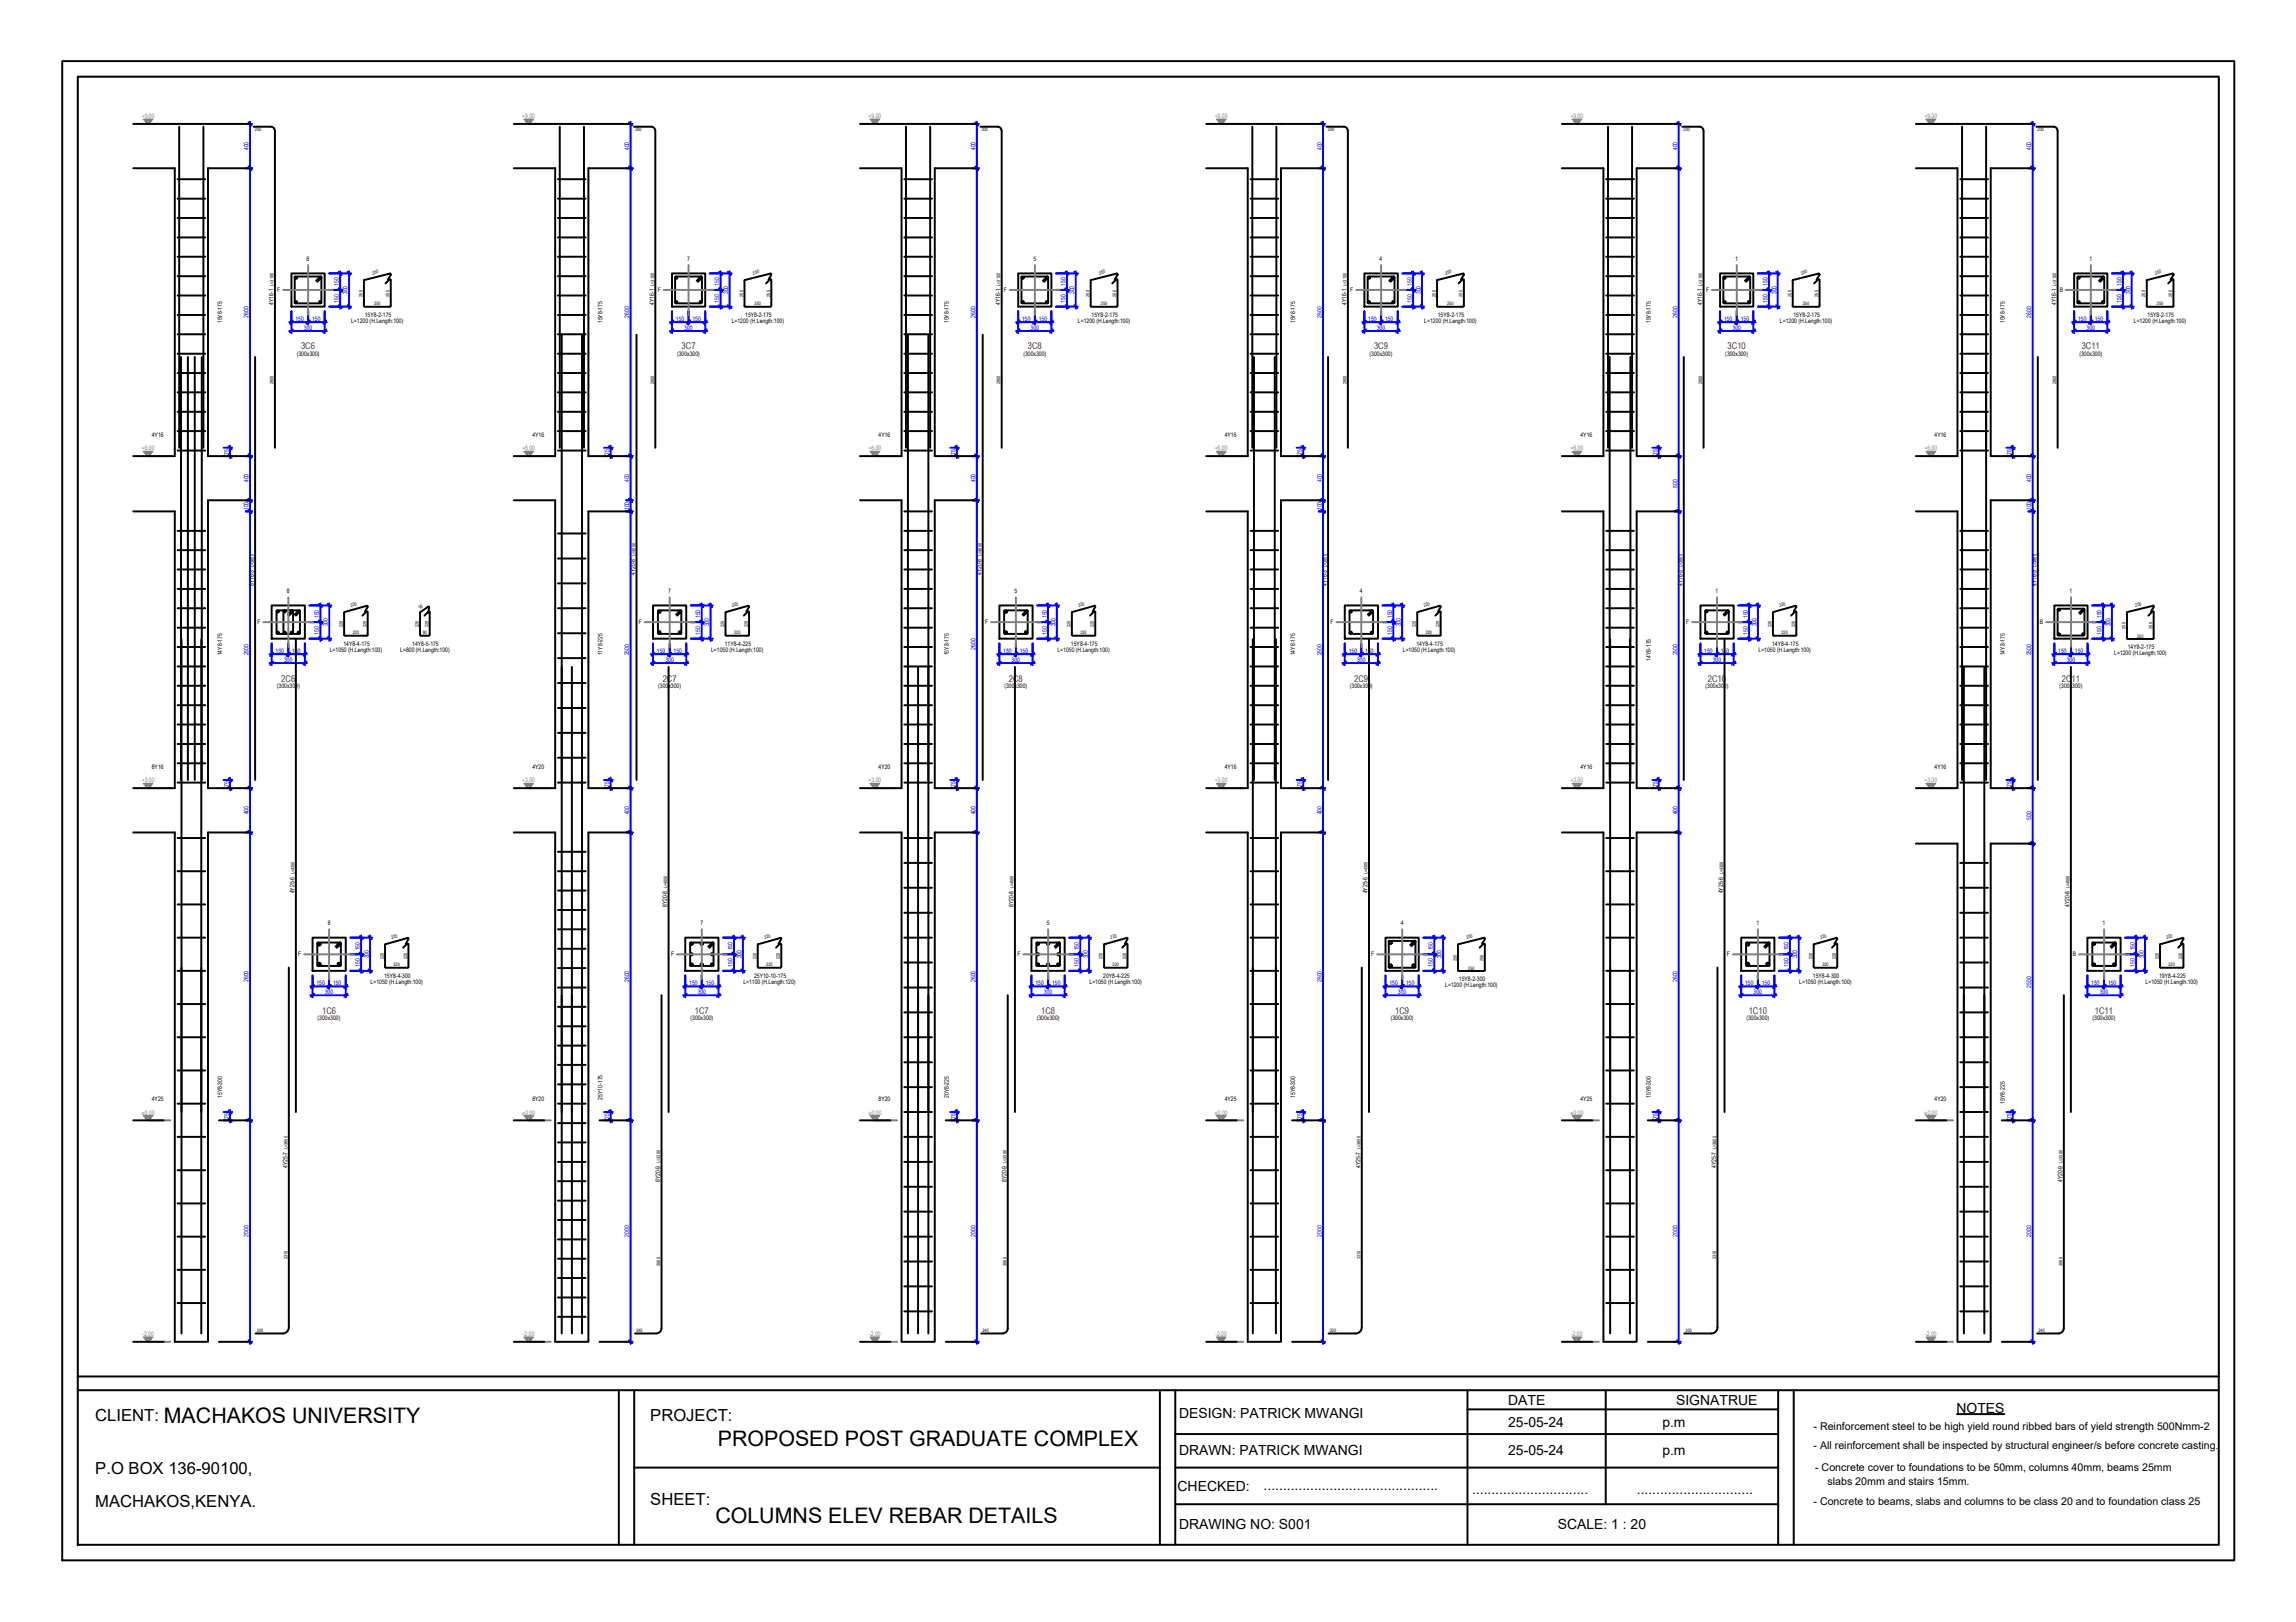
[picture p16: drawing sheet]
<svg xmlns="http://www.w3.org/2000/svg" width="297mm" height="210mm" viewBox="0 0 297 210" stroke-linecap="round" stroke-linejoin="round" font-family="sans-serif">
<defs><g id="words">
<g font-size="2.8">
<text x="21.2" y="184.2">MACHAKOS UNIVERSITY</text>
<text x="92.9" y="187.1">PROPOSED POST GRADUATE COMPLEX</text>
<text x="92.5" y="197.1">COLUMNS ELEV REBAR DETAILS</text>
</g>
<g font-size="2.2">
<text x="12.3" y="183.9">CLIENT:</text>
<text x="84.1" y="183.9">PROJECT:</text>
<text x="12.3" y="190.8">P.O BOX 136-90100,</text>
<text x="12.3" y="195">MACHAKOS,KENYA.</text>
<text x="84.1" y="194.7">SHEET:</text>
</g>
<g font-size="1.8">
<text x="152.5" y="183.5">DESIGN: PATRICK MWANGI</text>
<text x="195.1" y="181.9">DATE</text>
<text x="195.1" y="184.7">25-05-24</text>
<text x="215.1" y="184.6">p.m</text>
<text x="216.8" y="181.9">SIGNATRUE</text>
<text x="253.1" y="182.8">NOTES</text>
<text x="152.5" y="188.2">DRAWN: PATRICK MWANGI</text>
<text x="195.1" y="188.2">25-05-24</text>
<text x="215.1" y="188.2">p.m</text>
<text x="152.3" y="192.9">CHECKED:</text>
<text x="152.5" y="197.8">DRAWING NO: S001</text>
<text x="163.5" y="192.9">.............................................</text>
<text x="190.4" y="193.3">..............................</text>
<text x="201.5" y="197.9">SCALE: 1 : 20</text>
<text x="211.8" y="193.3">..............................</text>
</g>
<g font-size="1.4">
<text x="234.6" y="185.1">- Reinforcement steel to be high yield round ribbed bars of yield strength 500Nmm-2</text>
<text x="234.6" y="187.5">- All reinforcement shall be inspected by structural engineer/s before concrete casting.</text>
<text x="234.8" y="190.3">- Concrete cover to foundations to be 50mm, columns 40mm, beams 25mm</text>
<text x="234.6" y="194.7">- Concrete to beams, slabs and columns to be class 20 and to foundation class 25</text>
<text x="236.4" y="192.1">slabs 20mm and stairs 15mm.</text>
</g>
<g font-size="1.2" fill="#bd0000">
<text x="39" y="45.2">3C6</text>
<text x="88.2" y="45.2">3C7</text>
<text x="133" y="45.2">3C8</text>
<text x="177.8" y="45.2">3C9</text>
<text x="223.5" y="45.2">3C10</text>
<text x="269.3" y="45.2">3C11</text>
<text x="36.4" y="88.2">2C6</text>
<text x="85.7" y="88.2">2C7</text>
<text x="130.5" y="88.2">2C8</text>
<text x="175.2" y="88.2">2C9</text>
<text x="220.9" y="88.2">2C10</text>
<text x="266.7" y="88.2">2C11</text>
<text x="41.7" y="131.2">1C6</text>
<text x="89.9" y="131.2">1C7</text>
<text x="134.7" y="131.2">1C8</text>
<text x="180.5" y="131.2">1C9</text>
<text x="226.2" y="131.2">1C10</text>
<text x="271" y="131.2">1C11</text>
</g>
<g font-size=".8" fill="#828282">
<text x="18.3" y="15.3">+9.00</text>
<text x="67.6" y="15.3">+9.00</text>
<text x="112.4" y="15.3">+9.00</text>
<text x="157.1" y="15.3">+9.00</text>
<text x="203.2" y="15.3">+9.00</text>
<text x="249" y="15.3">+9.00</text>
<text x="18.3" y="58.3">+6.00</text>
<text x="67.6" y="58.3">+6.00</text>
<text x="112.4" y="58.3">+6.00</text>
<text x="157.1" y="58.3">+6.00</text>
<text x="203.2" y="58.3">+6.00</text>
<text x="249" y="58.3">+6.00</text>
<text x="18.3" y="101.3">+3.00</text>
<text x="67.6" y="101.3">+3.00</text>
<text x="112.4" y="101.3">+3.00</text>
<text x="157.1" y="101.3">+3.00</text>
<text x="203.2" y="101.3">+3.00</text>
<text x="249" y="101.3">+3.00</text>
<text x="18.3" y="144.2">±0.00</text>
<text x="67.5" y="144.2">±0.00</text>
<text x="112.3" y="144.2">±0.00</text>
<text x="157.1" y="144.2">±0.00</text>
<text x="203.1" y="144.2">±0.00</text>
<text x="248.9" y="144.2">±0.00</text>
<text x="18.4" y="172.9">-2.00</text>
<text x="67.7" y="172.9">-2.00</text>
<text x="112.4" y="172.9">-2.00</text>
<text x="157.2" y="172.9">-2.00</text>
<text x="203.2" y="172.9">-2.00</text>
<text x="249.1" y="172.9">-2.00</text>
</g>
<g font-size=".8" fill="#00f">
<text x="32.2" y="19.4" transform="rotate(-90 32.2 19.4)">400</text>
<text x="81.4" y="19.4" transform="rotate(-90 81.4 19.4)">400</text>
<text x="126.2" y="19.4" transform="rotate(-90 126.2 19.4)">400</text>
<text x="171" y="19.4" transform="rotate(-90 171 19.4)">400</text>
<text x="217" y="19.4" transform="rotate(-90 217 19.4)">400</text>
<text x="262.8" y="19.4" transform="rotate(-90 262.8 19.4)">400</text>
<text x="32.2" y="41.1" transform="rotate(-90 32.2 41.1)">2600</text>
<text x="38.2" y="41.5">150</text>
<text x="40.4" y="41.5">150</text>
<text x="43.8" y="39.2" transform="rotate(-90 43.8 39.2)">150</text>
<text x="43.8" y="37" transform="rotate(-90 43.8 37)">150</text>
<text x="45" y="38.1" transform="rotate(-90 45 38.1)">300</text>
<text x="81.4" y="41.1" transform="rotate(-90 81.4 41.1)">2600</text>
<text x="87.4" y="41.5">150</text>
<text x="89.6" y="41.5">150</text>
<text x="93.1" y="39.2" transform="rotate(-90 93.1 39.2)">150</text>
<text x="93.1" y="37" transform="rotate(-90 93.1 37)">150</text>
<text x="94.2" y="38.1" transform="rotate(-90 94.2 38.1)">300</text>
<text x="126.2" y="41.1" transform="rotate(-90 126.2 41.1)">2600</text>
<text x="132.2" y="41.5">150</text>
<text x="134.4" y="41.5">150</text>
<text x="137.8" y="39.2" transform="rotate(-90 137.8 39.2)">150</text>
<text x="137.8" y="37" transform="rotate(-90 137.8 37)">150</text>
<text x="139" y="38.1" transform="rotate(-90 139 38.1)">300</text>
<text x="171" y="41.1" transform="rotate(-90 171 41.1)">2600</text>
<text x="177" y="41.5">150</text>
<text x="179.2" y="41.5">150</text>
<text x="182.7" y="39.2" transform="rotate(-90 182.7 39.2)">150</text>
<text x="182.7" y="37" transform="rotate(-90 182.7 37)">150</text>
<text x="183.8" y="38.1" transform="rotate(-90 183.8 38.1)">300</text>
<text x="217" y="41.1" transform="rotate(-90 217 41.1)">2600</text>
<text x="223" y="41.5">150</text>
<text x="225.2" y="41.5">150</text>
<text x="228.7" y="39.2" transform="rotate(-90 228.7 39.2)">150</text>
<text x="228.7" y="37" transform="rotate(-90 228.7 37)">150</text>
<text x="229.8" y="38.1" transform="rotate(-90 229.8 38.1)">300</text>
<text x="262.8" y="41.1" transform="rotate(-90 262.8 41.1)">2600</text>
<text x="268.8" y="41.5">150</text>
<text x="271" y="41.5">150</text>
<text x="274.5" y="39.2" transform="rotate(-90 274.5 39.2)">150</text>
<text x="274.5" y="37" transform="rotate(-90 274.5 37)">150</text>
<text x="275.6" y="38.1" transform="rotate(-90 275.6 38.1)">300</text>
<text x="39.3" y="42.6">300</text>
<text x="88.5" y="42.6">300</text>
<text x="133.3" y="42.6">300</text>
<text x="178.1" y="42.6">300</text>
<text x="224.1" y="42.6">300</text>
<text x="269.9" y="42.6">300</text>
<text x="29.6" y="58.9" transform="rotate(-90 29.6 58.9)">75</text>
<text x="78.8" y="58.9" transform="rotate(-90 78.8 58.9)">75</text>
<text x="123.6" y="58.9" transform="rotate(-90 123.6 58.9)">75</text>
<text x="168.4" y="58.9" transform="rotate(-90 168.4 58.9)">75</text>
<text x="214.4" y="58.9" transform="rotate(-90 214.4 58.9)">75</text>
<text x="260.2" y="58.9" transform="rotate(-90 260.2 58.9)">75</text>
<text x="32.2" y="62.4" transform="rotate(-90 32.2 62.4)">400</text>
<text x="81.4" y="62.4" transform="rotate(-90 81.4 62.4)">400</text>
<text x="126.2" y="62.4" transform="rotate(-90 126.2 62.4)">400</text>
<text x="171" y="62.4" transform="rotate(-90 171 62.4)">400</text>
<text x="217" y="63.2" transform="rotate(-90 217 63.2)">500</text>
<text x="262.8" y="62.4" transform="rotate(-90 262.8 62.4)">400</text>
<text x="32.2" y="66" transform="rotate(-90 32.2 66)">100</text>
<text x="81.4" y="66" transform="rotate(-90 81.4 66)">100</text>
<text x="171" y="66" transform="rotate(-90 171 66)">100</text>
<text x="262.8" y="66" transform="rotate(-90 262.8 66)">100</text>
<text x="41.3" y="82.2" transform="rotate(-90 41.3 82.2)">150</text>
<text x="41.3" y="80" transform="rotate(-90 41.3 80)">150</text>
<text x="42.4" y="81.1" transform="rotate(-90 42.4 81.1)">300</text>
<text x="90.6" y="82.2" transform="rotate(-90 90.6 82.2)">150</text>
<text x="90.6" y="80" transform="rotate(-90 90.6 80)">150</text>
<text x="91.7" y="81.1" transform="rotate(-90 91.7 81.1)">300</text>
<text x="135.4" y="82.2" transform="rotate(-90 135.4 82.2)">150</text>
<text x="135.4" y="80" transform="rotate(-90 135.4 80)">150</text>
<text x="136.6" y="81.1" transform="rotate(-90 136.6 81.1)">300</text>
<text x="180.1" y="82.2" transform="rotate(-90 180.1 82.2)">150</text>
<text x="180.1" y="80" transform="rotate(-90 180.1 80)">150</text>
<text x="181.2" y="81.1" transform="rotate(-90 181.2 81.1)">300</text>
<text x="226.1" y="82.2" transform="rotate(-90 226.1 82.2)">150</text>
<text x="226.1" y="80" transform="rotate(-90 226.1 80)">150</text>
<text x="227.3" y="81.1" transform="rotate(-90 227.3 81.1)">300</text>
<text x="271.9" y="82.2" transform="rotate(-90 271.9 82.2)">150</text>
<text x="271.9" y="80" transform="rotate(-90 271.9 80)">150</text>
<text x="273.1" y="81.1" transform="rotate(-90 273.1 81.1)">300</text>
<text x="32.2" y="84.8" transform="rotate(-90 32.2 84.8)">2500</text>
<text x="35.7" y="84.5">150</text>
<text x="36.8" y="85.6">300</text>
<text x="37.8" y="84.5">150</text>
<text x="81.4" y="84.8" transform="rotate(-90 81.4 84.8)">2500</text>
<text x="85" y="84.5">150</text>
<text x="86.1" y="85.6">300</text>
<text x="87.2" y="84.5">150</text>
<text x="126.2" y="84.1" transform="rotate(-90 126.2 84.1)">2600</text>
<text x="129.8" y="84.5">150</text>
<text x="130.9" y="85.6">300</text>
<text x="131.9" y="84.5">150</text>
<text x="171" y="84.8" transform="rotate(-90 171 84.8)">2500</text>
<text x="174.5" y="84.5">150</text>
<text x="175.6" y="85.6">300</text>
<text x="176.6" y="84.5">150</text>
<text x="217" y="84.8" transform="rotate(-90 217 84.8)">2500</text>
<text x="220.5" y="84.5">150</text>
<text x="221.6" y="85.6">300</text>
<text x="222.6" y="84.5">150</text>
<text x="262.8" y="84.8" transform="rotate(-90 262.8 84.8)">2500</text>
<text x="266.3" y="84.5">150</text>
<text x="267.4" y="85.6">300</text>
<text x="268.4" y="84.5">150</text>
<text x="29.6" y="101.8" transform="rotate(-90 29.6 101.8)">75</text>
<text x="78.8" y="101.8" transform="rotate(-90 78.8 101.8)">75</text>
<text x="123.6" y="101.8" transform="rotate(-90 123.6 101.8)">75</text>
<text x="168.4" y="101.8" transform="rotate(-90 168.4 101.8)">75</text>
<text x="214.4" y="101.8" transform="rotate(-90 214.4 101.8)">75</text>
<text x="260.2" y="101.8" transform="rotate(-90 260.2 101.8)">75</text>
<text x="32.2" y="105.4" transform="rotate(-90 32.2 105.4)">400</text>
<text x="81.4" y="105.4" transform="rotate(-90 81.4 105.4)">400</text>
<text x="126.2" y="105.4" transform="rotate(-90 126.2 105.4)">400</text>
<text x="171" y="105.4" transform="rotate(-90 171 105.4)">400</text>
<text x="217" y="105.4" transform="rotate(-90 217 105.4)">400</text>
<text x="262.8" y="106.1" transform="rotate(-90 262.8 106.1)">500</text>
<text x="46.6" y="125.1" transform="rotate(-90 46.6 125.1)">150</text>
<text x="46.6" y="123" transform="rotate(-90 46.6 123)">150</text>
<text x="47.7" y="124" transform="rotate(-90 47.7 124)">300</text>
<text x="94.8" y="125.1" transform="rotate(-90 94.8 125.1)">150</text>
<text x="94.8" y="123" transform="rotate(-90 94.8 123)">150</text>
<text x="95.9" y="124" transform="rotate(-90 95.9 124)">300</text>
<text x="139.6" y="125.1" transform="rotate(-90 139.6 125.1)">150</text>
<text x="139.6" y="123" transform="rotate(-90 139.6 123)">150</text>
<text x="140.7" y="124" transform="rotate(-90 140.7 124)">300</text>
<text x="185.4" y="125.1" transform="rotate(-90 185.4 125.1)">150</text>
<text x="185.4" y="123" transform="rotate(-90 185.4 123)">150</text>
<text x="186.5" y="124" transform="rotate(-90 186.5 124)">300</text>
<text x="231.4" y="125.1" transform="rotate(-90 231.4 125.1)">150</text>
<text x="231.4" y="123" transform="rotate(-90 231.4 123)">150</text>
<text x="232.5" y="124" transform="rotate(-90 232.5 124)">300</text>
<text x="276.2" y="125.1" transform="rotate(-90 276.2 125.1)">150</text>
<text x="276.2" y="123" transform="rotate(-90 276.2 123)">150</text>
<text x="277.3" y="124" transform="rotate(-90 277.3 124)">300</text>
<text x="32.2" y="127.1" transform="rotate(-90 32.2 127.1)">2600</text>
<text x="40.9" y="127.5">150</text>
<text x="42" y="128.6">300</text>
<text x="43.1" y="127.5">150</text>
<text x="81.4" y="127.1" transform="rotate(-90 81.4 127.1)">2600</text>
<text x="89.2" y="127.5">150</text>
<text x="90.3" y="128.6">300</text>
<text x="91.3" y="127.5">150</text>
<text x="126.2" y="127.1" transform="rotate(-90 126.2 127.1)">2600</text>
<text x="133.9" y="127.5">150</text>
<text x="135.1" y="128.6">300</text>
<text x="136.1" y="127.5">150</text>
<text x="171" y="127.1" transform="rotate(-90 171 127.1)">2600</text>
<text x="179.8" y="127.5">150</text>
<text x="180.9" y="128.6">300</text>
<text x="181.9" y="127.5">150</text>
<text x="217" y="127.1" transform="rotate(-90 217 127.1)">2600</text>
<text x="225.8" y="127.5">150</text>
<text x="226.9" y="128.6">300</text>
<text x="227.9" y="127.5">150</text>
<text x="262.8" y="127.8" transform="rotate(-90 262.8 127.8)">2500</text>
<text x="270.6" y="127.5">150</text>
<text x="271.7" y="128.6">300</text>
<text x="272.7" y="127.5">150</text>
<text x="29.6" y="144.8" transform="rotate(-90 29.6 144.8)">75</text>
<text x="78.8" y="144.8" transform="rotate(-90 78.8 144.8)">75</text>
<text x="123.6" y="144.8" transform="rotate(-90 123.6 144.8)">75</text>
<text x="168.4" y="144.8" transform="rotate(-90 168.4 144.8)">75</text>
<text x="214.4" y="144.8" transform="rotate(-90 214.4 144.8)">75</text>
<text x="260.2" y="144.8" transform="rotate(-90 260.2 144.8)">75</text>
<text x="32.2" y="160" transform="rotate(-90 32.2 160)">2000</text>
<text x="81.4" y="160" transform="rotate(-90 81.4 160)">2000</text>
<text x="126.2" y="160" transform="rotate(-90 126.2 160)">2000</text>
<text x="171" y="160" transform="rotate(-90 171 160)">2000</text>
<text x="217" y="160" transform="rotate(-90 217 160)">2000</text>
<text x="262.8" y="160" transform="rotate(-90 262.8 160)">2000</text>
</g>
<g font-size=".8">
<text x="39.7" y="33.8">8</text>
<text x="88.9" y="33.8">7</text>
<text x="133.7" y="33.8">5</text>
<text x="178.5" y="33.8">4</text>
<text x="224.5" y="33.8">1</text>
<text x="270.3" y="33.8">1</text>
<text x="28.8" y="41.8" transform="rotate(-90 28.8 41.8)">15Y8-175</text>
<text x="35.4" y="39.5" transform="rotate(-90 35.4 39.5)">4Y16-1</text>
<text x="35.9" y="37.8">F</text>
<text x="45.4" y="41.8">L=1200 (H.Length:100)</text>
<text x="47.2" y="41.1">15Y8-2-175</text>
<text x="78" y="41.8" transform="rotate(-90 78 41.8)">15Y8-175</text>
<text x="84.6" y="39.5" transform="rotate(-90 84.6 39.5)">4Y16-1</text>
<text x="85.1" y="37.8">F</text>
<text x="94.7" y="41.8">L=1200 (H.Length:100)</text>
<text x="96.4" y="41.1">15Y8-2-175</text>
<text x="122.8" y="41.8" transform="rotate(-90 122.8 41.8)">15Y8-175</text>
<text x="129.4" y="39.5" transform="rotate(-90 129.4 39.5)">4Y16-1</text>
<text x="129.9" y="37.8">F</text>
<text x="139.5" y="41.8">L=1200 (H.Length:100)</text>
<text x="141.2" y="41.1">15Y8-2-175</text>
<text x="167.6" y="41.8" transform="rotate(-90 167.6 41.8)">15Y8-175</text>
<text x="174.2" y="39.5" transform="rotate(-90 174.2 39.5)">4Y16-1</text>
<text x="174.7" y="37.8">F</text>
<text x="184.3" y="41.8">L=1200 (H.Length:100)</text>
<text x="186" y="41.1">15Y8-2-175</text>
<text x="213.6" y="41.8" transform="rotate(-90 213.6 41.8)">15Y8-175</text>
<text x="220.2" y="39.5" transform="rotate(-90 220.2 39.5)">4Y16-1</text>
<text x="220.7" y="37.8">F</text>
<text x="230.3" y="41.8">L=1200 (H.Length:100)</text>
<text x="232" y="41.1">15Y8-2-175</text>
<text x="259.4" y="41.8" transform="rotate(-90 259.4 41.8)">15Y8-175</text>
<text x="266" y="39.5" transform="rotate(-90 266 39.5)">4Y16-1</text>
<text x="266.5" y="37.8">B</text>
<text x="276.1" y="41.8">L=1200 (H.Length:100)</text>
<text x="277.8" y="41.1">15Y8-2-175</text>
<text x="38.4" y="46">(300x300)</text>
<text x="87.6" y="46">(300x300)</text>
<text x="132.4" y="46">(300x300)</text>
<text x="177.2" y="46">(300x300)</text>
<text x="223.2" y="46">(300x300)</text>
<text x="269" y="46">(300x300)</text>
<text x="19.6" y="56.6">4Y16</text>
<text x="68.9" y="56.6">4Y16</text>
<text x="113.7" y="56.6">4Y16</text>
<text x="158.5" y="56.6">4Y16</text>
<text x="204.5" y="56.6">4Y16</text>
<text x="250.3" y="56.6">4Y16</text>
<text x="32.8" y="75.8" transform="rotate(-90 32.8 75.8)">8Y16-3</text>
<text x="37.1" y="76.8">8</text>
<text x="82.2" y="74.4" transform="rotate(-90 82.2 74.4)">4Y20-8</text>
<text x="86.5" y="76.8">7</text>
<text x="127" y="74.4" transform="rotate(-90 127 74.4)">4Y20-8</text>
<text x="131.2" y="76.8">5</text>
<text x="171.6" y="75.8" transform="rotate(-90 171.6 75.8)">4Y16-3</text>
<text x="175.9" y="76.8">4</text>
<text x="217.7" y="75.8" transform="rotate(-90 217.7 75.8)">4Y16-3</text>
<text x="221.9" y="76.8">1</text>
<text x="263.5" y="75.8" transform="rotate(-90 263.5 75.8)">4Y16-3</text>
<text x="267.7" y="76.8">1</text>
<text x="33.3" y="80.8">F</text>
<text x="44.4" y="83.6">14Y8-4-175</text>
<text x="53.3" y="83.6">14Y8-5-175</text>
<text x="82.7" y="80.8">F</text>
<text x="93.8" y="83.6">11Y8-4-225</text>
<text x="127.5" y="80.8">F</text>
<text x="138.6" y="83.6">15Y8-4-175</text>
<text x="172.1" y="80.8">F</text>
<text x="183.2" y="83.6">14Y8-4-175</text>
<text x="218.2" y="80.8">F</text>
<text x="229.3" y="83.6">14Y8-4-175</text>
<text x="263.9" y="80.8">B</text>
<text x="28.8" y="84.8" transform="rotate(-90 28.8 84.8)">14Y8-175</text>
<text x="35.8" y="89">(300x300)</text>
<text x="42.7" y="84.3">L=1050 (H.Length:100)</text>
<text x="51.8" y="84.3">L=800 (H.Length:100)</text>
<text x="78" y="84.8" transform="rotate(-90 78 84.8)">11Y8-225</text>
<text x="85.2" y="89">(300x300)</text>
<text x="92" y="84.3">L=1050 (H.Length:100)</text>
<text x="122.8" y="84.8" transform="rotate(-90 122.8 84.8)">15Y8-175</text>
<text x="129.9" y="89">(300x300)</text>
<text x="136.8" y="84.3">L=1050 (H.Length:100)</text>
<text x="167.6" y="84.8" transform="rotate(-90 167.6 84.8)">14Y8-175</text>
<text x="174.6" y="89">(300x300)</text>
<text x="181.5" y="84.3">L=1050 (H.Length:100)</text>
<text x="213.6" y="85.5" transform="rotate(-90 213.6 85.5)">14Y8-175</text>
<text x="220.6" y="89">(300x300)</text>
<text x="227.5" y="84.3">L=1050 (H.Length:100)</text>
<text x="259.4" y="84.8" transform="rotate(-90 259.4 84.8)">14Y8-175</text>
<text x="266.5" y="89">(300x300)</text>
<text x="273.5" y="84.8">L=1200 (H.Length:100)</text>
<text x="275.3" y="84">14Y8-2-175</text>
<text x="19.6" y="99.5">8Y16</text>
<text x="68.9" y="99.5">4Y20</text>
<text x="113.7" y="99.5">4Y20</text>
<text x="158.5" y="99.5">4Y16</text>
<text x="204.5" y="99.5">4Y16</text>
<text x="250.3" y="99.5">4Y16</text>
<text x="38.1" y="115.6" transform="rotate(-90 38.1 115.6)">4Y25-6</text>
<text x="42.4" y="119.7">8</text>
<text x="86.3" y="117.4" transform="rotate(-90 86.3 117.4)">8Y20-8</text>
<text x="90.6" y="119.7">7</text>
<text x="131.1" y="117.4" transform="rotate(-90 131.1 117.4)">8Y20-8</text>
<text x="135.4" y="119.7">5</text>
<text x="176.9" y="115.6" transform="rotate(-90 176.9 115.6)">4Y25-6</text>
<text x="181.2" y="119.7">4</text>
<text x="222.9" y="115.6" transform="rotate(-90 222.9 115.6)">4Y25-6</text>
<text x="227.2" y="119.7">1</text>
<text x="267.7" y="117.4" transform="rotate(-90 267.7 117.4)">4Y20-8</text>
<text x="272" y="119.7">1</text>
<text x="38.6" y="123.8">F</text>
<text x="86.8" y="123.8">F</text>
<text x="131.6" y="123.8">F</text>
<text x="177.4" y="123.8">F</text>
<text x="223.4" y="123.8">F</text>
<text x="268.2" y="123.8">B</text>
<text x="47.9" y="127.3">L=1050 (H.Length:100)</text>
<text x="49.7" y="126.6">15Y8-4-300</text>
<text x="96.2" y="127.3">L=1100 (H.Length:120)</text>
<text x="97.6" y="126.6">25Y10-10-175</text>
<text x="141" y="127.3">L=1050 (H.Length:100)</text>
<text x="142.7" y="126.6">20Y8-4-225</text>
<text x="187" y="127.8">L=1200 (H.Length:100)</text>
<text x="188.7" y="127">15Y8-2-300</text>
<text x="232.8" y="127.3">L=1050 (H.Length:100)</text>
<text x="234.5" y="126.6">15Y8-4-300</text>
<text x="277.6" y="127.3">L=1050 (H.Length:100)</text>
<text x="279.3" y="126.6">19Y8-4-225</text>
<text x="41.1" y="132">(300x300)</text>
<text x="89.3" y="132">(300x300)</text>
<text x="134.1" y="132">(300x300)</text>
<text x="179.9" y="132">(300x300)</text>
<text x="225.9" y="132">(300x300)</text>
<text x="270.7" y="132">(300x300)</text>
<text x="19.6" y="142.5">4Y25</text>
<text x="28.8" y="142.1" transform="rotate(-90 28.8 142.1)">15Y8-300</text>
<text x="68.9" y="142.5">8Y20</text>
<text x="78" y="142.3" transform="rotate(-90 78 142.3)">25Y10-175</text>
<text x="113.7" y="142.5">8Y20</text>
<text x="122.8" y="142.1" transform="rotate(-90 122.8 142.1)">20Y8-225</text>
<text x="158.5" y="142.5">4Y25</text>
<text x="167.6" y="142.1" transform="rotate(-90 167.6 142.1)">15Y8-300</text>
<text x="204.5" y="142.5">4Y25</text>
<text x="213.6" y="142.1" transform="rotate(-90 213.6 142.1)">15Y8-300</text>
<text x="250.3" y="142.5">4Y20</text>
<text x="259.4" y="142.8" transform="rotate(-90 259.4 142.8)">19Y8-225</text>
<text x="37.2" y="151.2" transform="rotate(-90 37.2 151.2)">4Y25-7</text>
<text x="85.4" y="153" transform="rotate(-90 85.4 153)">8Y20-9</text>
<text x="130.2" y="153" transform="rotate(-90 130.2 153)">8Y20-9</text>
<text x="176" y="151.2" transform="rotate(-90 176 151.2)">4Y25-7</text>
<text x="222" y="151.2" transform="rotate(-90 222 151.2)">4Y25-7</text>
<text x="266.8" y="153" transform="rotate(-90 266.8 153)">4Y20-9</text>
</g>
<g font-size=".6">
<text x="33" y="17">200</text>
<text x="82.2" y="17">200</text>
<text x="127" y="17">200</text>
<text x="171.8" y="17">200</text>
<text x="217.8" y="17">200</text>
<text x="263.6" y="17">200</text>
<text x="48.2" y="35.5" transform="rotate(-15 48.2 35.5)">250</text>
<text x="97.5" y="35.5" transform="rotate(-15 97.5 35.5)">250</text>
<text x="142.2" y="35.5" transform="rotate(-15 142.2 35.5)">250</text>
<text x="187" y="35.5" transform="rotate(-15 187 35.5)">250</text>
<text x="233.1" y="35.5" transform="rotate(-15 233.1 35.5)">250</text>
<text x="278.9" y="35.5" transform="rotate(-15 278.9 35.5)">250</text>
<text x="35.4" y="37" transform="rotate(-90 35.4 37)">L=3100</text>
<text x="46.9" y="38.4" transform="rotate(-90 46.9 38.4)">250</text>
<text x="48.4" y="39.5">250</text>
<text x="50.4" y="38.4" transform="rotate(-90 50.4 38.4)">250</text>
<text x="84.6" y="37" transform="rotate(-90 84.6 37)">L=3100</text>
<text x="96.1" y="38.4" transform="rotate(-90 96.1 38.4)">250</text>
<text x="97.6" y="39.5">250</text>
<text x="99.6" y="38.4" transform="rotate(-90 99.6 38.4)">250</text>
<text x="129.4" y="37" transform="rotate(-90 129.4 37)">L=3100</text>
<text x="140.9" y="38.4" transform="rotate(-90 140.9 38.4)">250</text>
<text x="142.4" y="39.5">250</text>
<text x="144.4" y="38.4" transform="rotate(-90 144.4 38.4)">250</text>
<text x="174.2" y="37" transform="rotate(-90 174.2 37)">L=3100</text>
<text x="185.7" y="38.4" transform="rotate(-90 185.7 38.4)">250</text>
<text x="187.2" y="39.5">250</text>
<text x="189.2" y="38.4" transform="rotate(-90 189.2 38.4)">250</text>
<text x="220.2" y="37" transform="rotate(-90 220.2 37)">L=3100</text>
<text x="231.8" y="38.4" transform="rotate(-90 231.8 38.4)">250</text>
<text x="233.2" y="39.5">250</text>
<text x="235.2" y="38.4" transform="rotate(-90 235.2 38.4)">250</text>
<text x="266" y="37" transform="rotate(-90 266 37)">L=3100</text>
<text x="277.5" y="38.4" transform="rotate(-90 277.5 38.4)">250</text>
<text x="279" y="39.5">250</text>
<text x="281" y="38.4" transform="rotate(-90 281 38.4)">250</text>
<text x="35.4" y="49.7" transform="rotate(-90 35.4 49.7)">2900</text>
<text x="84.6" y="49.7" transform="rotate(-90 84.6 49.7)">2900</text>
<text x="129.4" y="49.7" transform="rotate(-90 129.4 49.7)">2900</text>
<text x="174.2" y="49.7" transform="rotate(-90 174.2 49.7)">2900</text>
<text x="220.2" y="49.7" transform="rotate(-90 220.2 49.7)">2900</text>
<text x="266" y="49.7" transform="rotate(-90 266 49.7)">2900</text>
<text x="82.2" y="72" transform="rotate(-90 82.2 72)">L=4050</text>
<text x="127" y="72" transform="rotate(-90 127 72)">L=4050</text>
<text x="32.8" y="73.4" transform="rotate(-90 32.8 73.4)">L=3850</text>
<text x="171.6" y="73.4" transform="rotate(-90 171.6 73.4)">L=3850</text>
<text x="217.7" y="73.4" transform="rotate(-90 217.7 73.4)">L=3850</text>
<text x="263.5" y="73.4" transform="rotate(-90 263.5 73.4)">L=3850</text>
<text x="44.4" y="81.1" transform="rotate(-90 44.4 81.1)">220</text>
<text x="45.4" y="78.5" transform="rotate(-15 45.4 78.5)">220</text>
<text x="45.6" y="82.1">220</text>
<text x="47.4" y="81.1" transform="rotate(-90 47.4 81.1)">220</text>
<text x="54.2" y="81.1" transform="rotate(-90 54.2 81.1)">220</text>
<text x="54.3" y="78.8" transform="rotate(-36 54.3 78.8)">90</text>
<text x="54.7" y="82.1">90</text>
<text x="55.4" y="81.1" transform="rotate(-90 55.4 81.1)">220</text>
<text x="93.7" y="81.1" transform="rotate(-90 93.7 81.1)">220</text>
<text x="94.8" y="78.5" transform="rotate(-15 94.8 78.5)">220</text>
<text x="95" y="82.1">220</text>
<text x="96.7" y="81.1" transform="rotate(-90 96.7 81.1)">220</text>
<text x="138.5" y="81.1" transform="rotate(-90 138.5 81.1)">220</text>
<text x="139.6" y="78.5" transform="rotate(-15 139.6 78.5)">220</text>
<text x="139.8" y="82.1">220</text>
<text x="141.5" y="81.1" transform="rotate(-90 141.5 81.1)">220</text>
<text x="183.2" y="81.1" transform="rotate(-90 183.2 81.1)">220</text>
<text x="184.2" y="78.5" transform="rotate(-15 184.2 78.5)">220</text>
<text x="184.5" y="82.1">220</text>
<text x="186.2" y="81.1" transform="rotate(-90 186.2 81.1)">220</text>
<text x="229.2" y="81.1" transform="rotate(-90 229.2 81.1)">220</text>
<text x="230.3" y="78.5" transform="rotate(-15 230.3 78.5)">220</text>
<text x="230.5" y="82.1">220</text>
<text x="232.2" y="81.1" transform="rotate(-90 232.2 81.1)">220</text>
<text x="275" y="81.4" transform="rotate(-90 275 81.4)">250</text>
<text x="276.3" y="78.5" transform="rotate(-14 276.3 78.5)">250</text>
<text x="276.5" y="82.5">250</text>
<text x="278.5" y="81.4" transform="rotate(-90 278.5 81.4)">250</text>
<text x="38.1" y="113.1" transform="rotate(-90 38.1 113.1)">L=4300</text>
<text x="176.9" y="113.1" transform="rotate(-90 176.9 113.1)">L=4300</text>
<text x="222.9" y="113.1" transform="rotate(-90 222.9 113.1)">L=4300</text>
<text x="86.3" y="114.9" transform="rotate(-90 86.3 114.9)">L=4050</text>
<text x="131.1" y="114.9" transform="rotate(-90 131.1 114.9)">L=4050</text>
<text x="267.7" y="114.9" transform="rotate(-90 267.7 114.9)">L=4050</text>
<text x="49.6" y="124.1" transform="rotate(-90 49.6 124.1)">220</text>
<text x="50.7" y="121.5" transform="rotate(-15 50.7 121.5)">220</text>
<text x="50.9" y="125.1">220</text>
<text x="52.7" y="124.1" transform="rotate(-90 52.7 124.1)">220</text>
<text x="97.9" y="124.1" transform="rotate(-90 97.9 124.1)">220</text>
<text x="98.9" y="121.5" transform="rotate(-15 98.9 121.5)">220</text>
<text x="99.1" y="125.1">220</text>
<text x="100.9" y="124.1" transform="rotate(-90 100.9 124.1)">220</text>
<text x="142.6" y="124.1" transform="rotate(-90 142.6 124.1)">220</text>
<text x="143.7" y="121.5" transform="rotate(-15 143.7 121.5)">220</text>
<text x="143.9" y="125.1">220</text>
<text x="145.7" y="124.1" transform="rotate(-90 145.7 124.1)">220</text>
<text x="188.5" y="124.3" transform="rotate(-90 188.5 124.3)">250</text>
<text x="189.8" y="121.5" transform="rotate(-13 189.8 121.5)">250</text>
<text x="190" y="125.5">250</text>
<text x="191.9" y="124.3" transform="rotate(-90 191.9 124.3)">250</text>
<text x="234.5" y="124.1" transform="rotate(-90 234.5 124.1)">220</text>
<text x="235.5" y="121.5" transform="rotate(-15 235.5 121.5)">220</text>
<text x="235.8" y="125.1">220</text>
<text x="237.5" y="124.1" transform="rotate(-90 237.5 124.1)">220</text>
<text x="279.3" y="124.1" transform="rotate(-90 279.3 124.1)">220</text>
<text x="280.3" y="121.5" transform="rotate(-15 280.3 121.5)">220</text>
<text x="280.6" y="125.1">220</text>
<text x="282.3" y="124.1" transform="rotate(-90 282.3 124.1)">220</text>
<text x="37.2" y="148.7" transform="rotate(-90 37.2 148.7)">L=3650</text>
<text x="176" y="148.7" transform="rotate(-90 176 148.7)">L=3650</text>
<text x="222" y="148.7" transform="rotate(-90 222 148.7)">L=3650</text>
<text x="85.4" y="150.5" transform="rotate(-90 85.4 150.5)">L=3300</text>
<text x="130.2" y="150.5" transform="rotate(-90 130.2 150.5)">L=3300</text>
<text x="266.8" y="150.5" transform="rotate(-90 266.8 150.5)">L=3300</text>
<text x="37.2" y="162.9" transform="rotate(-90 37.2 162.9)">3310</text>
<text x="85.4" y="163.8" transform="rotate(-90 85.4 163.8)">3060</text>
<text x="130.2" y="163.8" transform="rotate(-90 130.2 163.8)">3060</text>
<text x="176" y="162.9" transform="rotate(-90 176 162.9)">3310</text>
<text x="222" y="162.9" transform="rotate(-90 222 162.9)">3310</text>
<text x="266.8" y="163.8" transform="rotate(-90 266.8 163.8)">3060</text>
<text x="33.2" y="172.4">300</text>
<text x="82.3" y="172.4">240</text>
<text x="127.1" y="172.4">240</text>
<text x="172" y="172.4">300</text>
<text x="218.1" y="172.4">300</text>
<text x="263.7" y="172.4">240</text>
</g>
</g></defs>
<!-- layer: Top Rebar Line -->
<g fill="none" stroke="#000" stroke-width=".25">
<path d="M23.2 16.4v41.5M26.3 16.4v41.5M32.8 16.4h2.2l.3 .1 .2 .1v.3M35.6 16.9v41M72.4 16.4v41.5M75.6 16.4v41.5M82 16.4h2.3M84.3 16.4l.2 .1 .2 .1 .1 .3M84.8 16.9v41M117.2 16.4v41.5M120.3 16.4v41.5M126.8 16.4h2.3l.2 .1 .2 .1 .1 .3"/>
<path d="M129.6 16.9v41M162 16.4v41.5M165.1 16.4v41.5M171.6 16.4h2.3M173.9 16.4l.2 .1 .2 .1 .1 .3M174.4 16.9v41M208 16.4v41.5M211.1 16.4v41.5M217.6 16.4h2.3M219.9 16.4l.2 .1 .2 .1 .1 .3M220.4 16.9v41M253.8 16.4v84.5"/>
<path d="M256.9 16.4v84.5M263.4 16.4h2.3M265.7 16.4l.2 .1 .2 .1 .1 .3M266.2 16.9v41M23.4 46.2v54.7M24.3 46.2v54.7M25.2 46.2v54.7M26.1 46.2v54.7M33 46.2v54.7M72.7 43.3v129.3M75.3 43.3v129.3M82.3 43.3v57.6"/>
<path d="M117.5 43.3v129.3M120.1 43.3v129.3M127.1 43.3v57.6M162.2 46.2v54.7M164.9 46.2v54.7M171.8 46.2v54.7M208.2 46.2v54.7M210.9 46.2v54.7M217.8 46.2v54.7M263.6 46.2v54.7M23.5 82.7v89.9M26 82.7v89.9"/>
<path d="M38.3 82.7v61.2M74 86.3v86.3M86.5 86.3v57.6M118.8 86.3v86.3M131.3 86.3v57.6M162.1 82.7v89.9M165.1 82.7v89.9M177.1 82.7v61.2M208.3 82.7v89.9M210.9 82.7v89.9M223.1 82.7v61.2M254.1 86.3v86.3"/>
<path d="M256.7 86.3v86.3M267.9 86.3v57.6M37.4 125.2v46.6a.79 .79 0 0 1-.8 .8h-3.5M85.6 128.8v43.1M130.4 128.8v43.1M176.2 125.2v46.6a.79 .79 0 0 1-.8 .8h-3.5M222.2 125.2v46.6a.79 .79 0 0 1-.8 .8M267 128.8v43.1M85.6 171.9a.62 .62 0 0 1-.7 .6l-2.7 .1M130.4 171.9a.62 .62 0 0 1-.7 .6l-2.8 .1M217.9 172.6h3.5M263.6 172.6h2.8"/>
<path d="M267 171.9a.62 .62 0 0 1-.6 .6"/>
</g>
<!-- layer: Rebar Line -->
<g fill="none" stroke="#000" stroke-width=".25">
<circle cx="38.3" cy="39.1" r=".12"/>
<circle cx="38.3" cy="36" r=".12"/>
<circle cx="41.4" cy="39.1" r=".12"/>
<circle cx="41.4" cy="36" r=".12"/>
<circle cx="87.5" cy="39.1" r=".12"/>
<circle cx="87.5" cy="36" r=".12"/>
<circle cx="90.6" cy="36" r=".12"/>
<circle cx="90.6" cy="39.1" r=".12"/>
<circle cx="132.3" cy="36" r=".12"/>
<circle cx="132.3" cy="39.1" r=".12"/>
<circle cx="135.4" cy="36" r=".12"/>
<circle cx="135.4" cy="39.1" r=".12"/>
<circle cx="177.1" cy="36" r=".12"/>
<circle cx="177.1" cy="39.1" r=".12"/>
<circle cx="180.2" cy="36" r=".12"/>
<circle cx="180.2" cy="39.1" r=".12"/>
<circle cx="223.1" cy="39.1" r=".12"/>
<circle cx="223.1" cy="36" r=".12"/>
<circle cx="226.2" cy="39.1" r=".12"/>
<circle cx="226.2" cy="36" r=".12"/>
<circle cx="268.9" cy="39.1" r=".12"/>
<circle cx="268.9" cy="36" r=".12"/>
<circle cx="272.1" cy="39.1" r=".12"/>
<circle cx="272.1" cy="36" r=".12"/>
<circle cx="35.9" cy="79.1" r=".12"/>
<circle cx="36.8" cy="79.1" r=".12"/>
<circle cx="37.7" cy="79.1" r=".12"/>
<circle cx="38.6" cy="79.1" r=".12"/>
<circle cx="85.3" cy="79.2" r=".14"/>
<circle cx="87.9" cy="79.2" r=".14"/>
<circle cx="130.1" cy="79.2" r=".14"/>
<circle cx="132.7" cy="79.2" r=".14"/>
<circle cx="174.7" cy="79.1" r=".12"/>
<circle cx="177.5" cy="79.1" r=".12"/>
<circle cx="220.8" cy="79.1" r=".12"/>
<circle cx="223.5" cy="79.1" r=".12"/>
<circle cx="266.4" cy="78.9" r=".12"/>
<circle cx="269.5" cy="78.9" r=".12"/>
<circle cx="35.9" cy="81.9" r=".12"/>
<circle cx="36.8" cy="81.9" r=".12"/>
<circle cx="37.7" cy="81.9" r=".12"/>
<circle cx="38.6" cy="81.9" r=".12"/>
<circle cx="85.3" cy="81.8" r=".14"/>
<circle cx="87.9" cy="81.8" r=".14"/>
<circle cx="130.1" cy="81.8" r=".14"/>
<circle cx="132.7" cy="81.8" r=".14"/>
<circle cx="174.7" cy="81.9" r=".12"/>
<circle cx="177.5" cy="81.9" r=".12"/>
<circle cx="220.8" cy="81.9" r=".12"/>
<circle cx="223.5" cy="81.9" r=".12"/>
<circle cx="266.4" cy="82.1" r=".12"/>
<circle cx="269.5" cy="82.1" r=".12"/>
<circle cx="41.3" cy="124.8" r=".18"/>
<circle cx="41.3" cy="122.2" r=".18"/>
<circle cx="43.9" cy="124.8" r=".18"/>
<circle cx="43.9" cy="122.2" r=".18"/>
<circle cx="89.5" cy="124.8" r=".14"/>
<circle cx="89.5" cy="122.2" r=".14"/>
<circle cx="89.5" cy="123.5" r=".14"/>
<circle cx="90.8" cy="124.8" r=".14"/>
<circle cx="90.8" cy="122.2" r=".14"/>
<circle cx="92.1" cy="123.5" r=".14"/>
<circle cx="92.1" cy="124.8" r=".14"/>
<circle cx="92.1" cy="122.2" r=".14"/>
<circle cx="134.3" cy="124.8" r=".14"/>
<circle cx="134.3" cy="123.5" r=".14"/>
<circle cx="134.3" cy="122.2" r=".14"/>
<circle cx="135.6" cy="124.8" r=".14"/>
<circle cx="135.6" cy="122.2" r=".14"/>
<circle cx="136.9" cy="124.8" r=".14"/>
<circle cx="136.9" cy="123.5" r=".14"/>
<circle cx="136.9" cy="122.2" r=".14"/>
<circle cx="179.9" cy="125" r=".18"/>
<circle cx="179.9" cy="122" r=".18"/>
<circle cx="182.9" cy="125" r=".18"/>
<circle cx="182.9" cy="122" r=".18"/>
<circle cx="226.1" cy="122.2" r=".18"/>
<circle cx="226.1" cy="124.8" r=".18"/>
<circle cx="228.7" cy="124.8" r=".18"/>
<circle cx="228.7" cy="122.2" r=".18"/>
<circle cx="270.9" cy="122.2" r=".14"/>
<circle cx="270.9" cy="124.8" r=".14"/>
<circle cx="273.5" cy="124.8" r=".14"/>
<circle cx="273.5" cy="122.2" r=".14"/>
</g>
<!-- layer: Link Line -->
<g fill="none" stroke="#000" stroke-width=".25">
<path d="M23 38.2h3.6M23 35.7h3.6M23 33.2h3.6M23 30.7h3.6M23 28.2h3.6M23 25.7h3.6M23 23.2h3.6M38.1 35.9l.1-.1h3.3l.1 .1M38.1 39.1l.1 .1M38.1 35.9v3.3M38.2 39.3h3.3M41.4 35.8l-.5 .5"/>
<path d="M41.4 35.8l.2 .1M41.6 36l-.6 .5M41.6 35.9v3.2l-.1 .1M47.1 36.3v3.3l.1 .1M47.2 39.7h3.2M50.4 36.2h.1M50.4 36.2l-.5 .5M50.4 35.4l.1 .1M50.4 35.4l-3.2 .8-.1 .1M50.5 39.6l-.1 .1M50.6 36.2v3.4M50.6 35.6l-.4 .6"/>
<path d="M72.2 38.2h3.6M72.2 35.7h3.6M72.2 33.2h3.6M72.2 30.7h3.6M72.2 28.2h3.6M72.2 25.7h3.6M72.2 23.2h3.6M87.3 35.9v3.2l.1 .1M87.4 35.8l-.1 .1M87.4 35.8h3.3M87.4 39.3h3.3M90.6 35.8l.2 .1"/>
<path d="M90.6 35.8l-.5 .5M90.7 35.8l.1 .1M90.8 36l-.5 .5M90.8 39.1l-.1 .1M90.8 35.9v3.3M96.3 36.3v3.3l.1 .1M96.4 36.2l-.1 .1M96.4 39.7h3.3M99.1 36.7l.5-.5h.1l.1 3.4-.1 .1M99.4 36.2l.4-.7-.1-.1-3.3 .8M117 38.2h3.6M117 35.7h3.6"/>
<path d="M117 33.2h3.6M117 30.7h3.6M117 28.2h3.6M117 25.7h3.6M117 23.2h3.6M132.1 39.1l.1 .1M132.2 35.9v3.3M132.2 35.8l-.1 .1M132.2 35.8h3.3l.1 .1M132.2 39.3h3.3M135.4 35.8l-.5 .5M135.4 35.8l.2 .1"/>
<path d="M135.6 36l-.5 .5M135.6 35.9v3.2l-.1 .1M141.1 36.3v3.3l.1 .1M141.2 39.7h3.3M144.4 36.2h.2M144.4 36.2l-.5 .5M144.5 35.4l.1 .1M144.5 35.4l-3.3 .8-.1 .1M144.6 39.6l-.1 .1M144.6 36.2v3.4M144.6 35.6l-.4 .6M161.8 38.2h3.6"/>
<path d="M161.8 35.7h3.6M161.8 33.2h3.6M161.8 30.7h3.6M161.8 28.2h3.6M161.8 25.7h3.6M161.8 23.2h3.6M176.9 35.9v3.2l.1 .1M177 39.3h3.3M180.2 35.8l.2 .1M180.2 35.8l-.5 .5M180.3 35.8l.1 .1M180.3 35.8h-3.3l-.1 .1"/>
<path d="M180.4 39.1l-.1 .1M180.4 36l-.5 .5M180.4 35.9v3.3M185.9 36.3v3.3l.1 .1M186 39.7h3.3M189.4 39.6l-.1 .1M189.4 36.2h-.2l-.5 .5M189.4 35.5l-.1-.1-3.4 .9M189.4 35.6l-.4 .6M189.4 36.2v3.4M207.8 38.2h3.6M207.8 35.7h3.6"/>
<path d="M207.8 33.2h3.6M207.8 30.7h3.6M207.8 28.2h3.6M207.8 25.7h3.6M207.8 23.2h3.6M223 35.9v3.2l.1 .1M223.1 35.8l-.1 .1M223.1 35.8h3.2M223.1 39.3h3.2M226.2 35.8l.2 .1M226.3 35.8l-.6 .5M226.3 35.8l.1 .1"/>
<path d="M226.4 36l-.5 .5M226.4 39.1l-.1 .1M226.4 35.9v3.3M231.9 39.6l.1 .1M231.9 36.3v3.3M232 39.7h3.3M235 36.2l.4-.7-.1-.1-3.4 .9M235.2 36.2l-.5 .5M235.2 36.2h.2v3.4l-.1 .1M253.6 38.2h3.6M253.6 35.7h3.6M253.6 33.2h3.6"/>
<path d="M253.6 30.7h3.6M253.6 28.2h3.6M253.6 25.7h3.6M253.6 23.2h3.6M268.8 35.9v3.2l.1 .1M268.9 39.3h3.2M272 35.8l.2 .1M272.1 35.8l-.5 .5M272.1 35.8l.1 .1M272.1 35.8h-3.2l-.1 .1M272.2 36l-.5 .5M272.2 39.1l-.1 .1"/>
<path d="M272.2 35.9v3.3M277.7 39.6l.1 .1M277.7 36.3v3.3M277.8 39.7h3.3M280.5 36.7l.5-.5h.2v3.4l-.1 .1M280.8 36.2l.4-.7-.1-.1-3.4 .9M23 58.3h3.6M23 55.8h3.6M23 53.3h3.6M23 50.8h3.6M23 48.3h3.6M23 45.8h3.6"/>
<path d="M23 43.3h3.6M23 40.8h3.6M72.2 58.3h3.6M72.2 55.8h3.6M72.2 53.3h3.6M72.2 50.8h3.6M72.2 48.3h3.6M72.2 45.8h3.6M72.2 43.3h3.6M72.2 40.8h3.6M117 58.3h3.6M117 55.8h3.6"/>
<path d="M117 53.3h3.6M117 50.8h3.6M117 48.3h3.6M117 45.8h3.6M117 43.3h3.6M117 40.8h3.6M161.8 58.3h3.6M161.8 55.8h3.6M161.8 53.3h3.6M161.8 50.8h3.6M161.8 48.3h3.6M161.8 45.8h3.6"/>
<path d="M161.8 43.3h3.6M161.8 40.8h3.6M207.8 58.3h3.6M207.8 55.8h3.6M207.8 53.3h3.6M207.8 50.8h3.6M207.8 48.3h3.6M207.8 45.8h3.6M207.8 43.3h3.6M207.8 40.8h3.6M253.6 58.3h3.6M253.6 55.8h3.6"/>
<path d="M253.6 53.3h3.6M253.6 50.8h3.6M253.6 48.3h3.6M253.6 45.8h3.6M253.6 43.3h3.6M253.6 40.8h3.6M23 78.7h3.6M23 76.2h3.6M23 73.7h3.6M23 71.2h3.6M23 68.7h3.6M36.8 79l-.1 .1v2.8l.1 .1"/>
<path d="M37.2 79.5l.5-.5h.2v2.9l-.1 .1M37.8 79l.1 .1M37.9 79.2l-.5 .5M38.1 79.5l.5-.5h.2v3h-3v-3h3v.1l-.5 .6M47.4 79.1l.1 .1M47.4 79.2l-.5 .5M47.6 78.5l-.2-.1-2.9 .8v3h.1M47.6 78.5l-.4 .7M47.6 79.2v3M54.4 79.2l-.1 3h.1M55.4 79.1l.2 .1M55.4 79.2l-.5 .5"/>
<path d="M55.5 78.6l-.1-.1-1 .7M55.5 78.6l-.1 .7M55.6 79.2v3M72.2 78.7h3.6M72.2 75.5h3.6M72.2 72.3h3.6M72.2 69h3.6M87.5 79.5l.5-.5h.1v2.9l-.1 .1M88 79l.1 .1M88.1 79h-2.9l-.1 .1v2.9h3M88.1 79.2l-.5 .5M93.9 79.2v.1v2.9h.1"/>
<path d="M96.2 79.7l.5-.6 .2 .1v3h-.1M96.5 79.2l.4-.7-.1-.1-2.9 .8M117 78.7h3.6M117 76.2h3.6M117 73.7h3.6M117 71.2h3.6M117 68.7h3.6M117 66.2h3.6M130 79l-.1 .1v2.8l.1 .1M130 79h2.9v.1l-.5 .6M132.8 79l.1 .1M132.8 79l-.5 .5"/>
<path d="M133 79.1v2.8M138.7 79.2v.1v2.9h.1M141 79.7l.5-.6 .2 .1v3h-.1M141.6 78.4l.1 .1-.3 .7M141.6 78.4l-2.9 .8M161.8 78.7h3.6M161.8 76.2h3.6M161.8 73.7h3.6M161.8 71.2h3.6M161.8 68.7h3.6M177 79.5l.5-.5h.1v3h-3v-3h3v.1l-.5 .6M186.2 79.2l-.5 .5"/>
<path d="M186.2 79.1l.2 .1v3h-.1M186.4 78.5l-.1-.1-2.9 .8v3M186.4 78.5l-.4 .7M207.8 78.7h3.6M207.8 76.2h3.6M207.8 73.7h3.6M207.8 71.2h3.6M207.8 68.7h3.6M223.5 79l.1 .1M223.5 79l-.5 .5M223.5 79l.1 .1-.5 .6M223.5 79h-2.8l-.1 .1v2.9h2.9"/>
<path d="M223.7 79.1v2.8M231.7 79.7l.5-.6 .2 .1v3h-.1M232.1 79.2l.3-.7-.1-.1-2.9 .8v3h.1M253.6 78.7h3.6M253.6 76.2h3.6M253.6 73.7h3.6M253.6 71.2h3.6M253.6 68.7h3.6M266.3 78.8l-.1 .1v3.2M266.3 78.8h3.3M269.5 78.8l.1 .1M269.5 78.8l-.5 .5"/>
<path d="M269.6 78.8v.1l-.5 .6M269.7 78.9v3.2M275.2 79.3v3.3M278.5 79.2l-.6 .5M278.5 79.1l.1 .1v3.4l-.1 .1M278.5 78.4l.1 .1-.3 .7M278.5 78.4l-3.3 .8v.1M23 98.8h3.6M23 96.3h3.6M23 93.8h3.6M23 91.3h3.6M23 88.7h3.6"/>
<path d="M23 86.2h3.6M23 83.7h3.6M23 81.2h3.6M44.6 82.3h2.9M47.5 82.2h.1M54.4 82.3h1.1M55.6 82.2h-.1M72.2 98.1h3.6M72.2 94.8h3.6M72.2 91.6h3.6M72.2 88.4h3.6M72.2 85.2h3.6"/>
<path d="M72.2 82h3.6M94 82.3h2.8M117 98.8h3.6M117 96.3h3.6M117 93.8h3.6M117 91.3h3.6M117 88.7h3.6M117 86.2h3.6M117 83.7h3.6M117 81.2h3.6M132.9 81.9l-.1 .1h-2.8M138.8 82.3h2.8"/>
<path d="M161.8 98.8h3.6M161.8 96.3h3.6M161.8 93.8h3.6M161.8 91.3h3.6M161.8 88.7h3.6M161.8 86.2h3.6M161.8 83.7h3.6M161.8 81.2h3.6M183.5 82.3h2.8M207.8 98.8h3.6M207.8 96.3h3.6M207.8 93.8h3.6"/>
<path d="M207.8 91.3h3.6M207.8 88.7h3.6M207.8 86.2h3.6M207.8 83.7h3.6M207.8 81.2h3.6M223.6 81.9l-.1 .1M229.5 82.3h2.8M253.6 98.8h3.6M253.6 96.3h3.6M253.6 93.8h3.6M253.6 91.3h3.6M253.6 88.7h3.6"/>
<path d="M253.6 86.2h3.6M253.6 83.7h3.6M253.6 81.2h3.6M266.2 82.1l.1 .1M266.3 82.2h3.3M269.6 82.1v.1M275.2 82.6v.1M275.3 82.7h3.2M23 101.3h3.6M23 117h3.6M23 112.7h3.6M23 108.5h3.6"/>
<path d="M72.2 101.3h3.6M72.2 112.7h3.6M72.2 117.8h3.6M72.2 115.2h3.6M72.2 110.2h3.6M117 101.3h3.6M117 108.5h3.6M117 118.1h3.6M117 114.9h3.6M117 111.7h3.6M161.8 101.3h3.6M161.8 117h3.6"/>
<path d="M161.8 112.7h3.6M161.8 108.5h3.6M207.8 101.3h3.6M207.8 117h3.6M207.8 112.7h3.6M207.8 108.5h3.6M253.6 101.3h3.6M253.6 118.1h3.6M253.6 114.9h3.6M253.6 111.7h3.6M23 138.5h3.6M23 134.2h3.6"/>
<path d="M23 129.9h3.6M23 125.6h3.6M23 121.3h3.6M41 122.1l.2-.1h2.8v.1M41 122.1v2.8l.1 .1h2.9l.1-2.9M44.1 122.1l-.5 .6M44.1 122.1l-.2-.1-.5 .5M49.9 122.2l-.1 .1v2.8l.1 .1M49.9 125.2h2.9M52.7 122.1l-.5 .5M52.7 122.1l.1 .1M52.7 121.4l.1 .1"/>
<path d="M52.7 121.4l-2.8 .8M52.8 122.2v2.9l-.1 .1M52.8 121.5l-.3 .6M72.2 137.8h3.6M72.2 135.3h3.6M72.2 132.8h3.6M72.2 130.3h3.6M72.2 127.8h3.6M72.2 125.3h3.6M72.2 122.8h3.6M72.2 120.3h3.6M89.3 122.1l.1-.1h2.8l.1 .1"/>
<path d="M89.3 122.1v2.8M92.3 122.1l-.5 .6M92.3 122.1l-.2-.1-.5 .5M92.3 122.1v2.9h-2.9l-.1-.1M98.1 122.2l-.1 .1v2.8l.1 .1M98.1 125.2h2.9M100.9 122.1l.2 .1M100.9 122.1l-.5 .5M101 121.4l-2.9 .8M101 121.4l.1 .1-.4 .6M101.1 122.2v2.9l-.1 .1M117 134.2h3.6"/>
<path d="M117 121.3h3.6M117 127.8h3.6M117 137.5h3.6M117 131h3.6M117 124.6h3.6M134.1 122.1v2.8l.1 .1M134.2 122l-.1 .1M134.2 122h2.8l.1 .1M137.1 122.1l-.5 .6M137.1 124.9l-.1 .1h-2.8M137.1 122.1l-.2-.1-.5 .5M137.1 122.1v2.8"/>
<path d="M142.9 122.2l-.1 .1v2.8l.1 .1M142.9 125.2h2.9M145.7 122.1l.1 .1M145.7 122.1l-.5 .5M145.7 121.4l.2 .1-.4 .6M145.8 121.4l-2.9 .8M145.8 125.1v.1M145.9 122.2v2.9M161.8 138.5h3.6M161.8 134.2h3.6M161.8 129.9h3.6M161.8 125.6h3.6"/>
<path d="M161.8 121.3h3.6M179.6 125.1l.1 .1M179.7 121.8v3.3M179.7 121.7l-.1 .1M179.8 125.2h3.2M179.8 121.8h3.2M182.4 122.3l.6-.5h.1v3.3l-.1 .1M183 121.7l.1 .2M183.1 121.9l-.5 .5M188.6 125.6l.1 .1h3.3l.1-.1M188.7 122.2l-.1 .1v3.3M192.1 122.2l-.2-.1-.5 .5"/>
<path d="M192.1 121.5l-.1-.1-3.3 .8M192.1 122.2v3.4M192.1 121.5l-.4 .6M207.8 138.5h3.6M207.8 134.2h3.6M207.8 129.9h3.6M207.8 125.6h3.6M207.8 121.3h3.6M225.9 122.1v2.8l.1 .1M226 122l-.1 .1M226 122h2.8l.1 .1M228.9 122.1l-.5 .6"/>
<path d="M228.9 122.1v2.9h-2.9M228.9 122.1l-.1-.1-.6 .5M234.7 122.2l-.1 .1v2.8l.1 .1M234.7 125.2h2.9M237.5 122.1l.2 .1M237.5 122.1l-.5 .5M237.6 121.4l-2.9 .8M237.6 121.4l.1 .1-.4 .6M237.7 125.1l-.1 .1M237.7 122.2v2.9M253.6 134.2h3.6M253.6 121.3h3.6"/>
<path d="M253.6 127.8h3.6M253.6 137.5h3.6M253.6 131h3.6M253.6 124.6h3.6M270.7 122.1l.1-.1h2.8l.1 .1M270.7 122.1v2.8l.1 .1h2.9v-2.9M273.7 122.1l-.5 .6M273.7 122.1l-.1-.1-.5 .5M279.5 122.2l-.1 .1v2.8l.1 .1M279.5 125.2h2.9M282.3 122.1l.2 .1M282.3 122.1l-.5 .5"/>
<path d="M282.4 121.4l.1 .1M282.4 121.4l-2.9 .8M282.5 125.1l-.1 .1M282.5 121.5l-.4 .6M282.5 122.2v2.9M23 155.7h3.6M23 151.4h3.6M23 147.1h3.6M23 142.8h3.6M72.2 142.8h3.6M72.2 157.9h3.6M72.2 155.4h3.6"/>
<path d="M72.2 152.9h3.6M72.2 150.4h3.6M72.2 147.8h3.6M72.2 145.3h3.6M72.2 140.3h3.6M117 147.1h3.6M117 150.4h3.6M117 156.8h3.6M117 153.6h3.6M117 143.9h3.6M117 140.7h3.6M161.8 155.7h3.6"/>
<path d="M161.8 151.4h3.6M161.8 147.1h3.6M161.8 142.8h3.6M207.8 155.7h3.6M207.8 151.4h3.6M207.8 147.1h3.6M207.8 142.8h3.6M253.6 147.1h3.6M253.6 150.4h3.6M253.6 156.8h3.6M253.6 153.6h3.6M253.6 143.9h3.6"/>
<path d="M253.6 140.7h3.6M23 168.6h3.6M23 164.3h3.6M23 160h3.6M72.2 170.4h3.6M72.2 167.9h3.6M72.2 165.4h3.6M72.2 162.9h3.6M72.2 160.4h3.6M117 160h3.6M117 169.7h3.6M117 166.5h3.6"/>
<path d="M117 163.3h3.6M161.8 168.6h3.6M161.8 164.3h3.6M161.8 160h3.6M207.8 168.6h3.6M207.8 164.3h3.6M207.8 160h3.6M253.6 160h3.6M253.6 169.7h3.6M253.6 166.5h3.6M253.6 163.3h3.6"/>
</g>
<!-- layer: Level Mark Line -->
<g fill="none" stroke="#828282" stroke-width=".25">
<path d="M18.6 15.5h1.1M19.2 16l-.4-.4h.8l-.4 .4h2.8M67.8 15.5h1.2M68.4 16l-.4-.4h.8l-.4 .4h2.9M112.6 15.5h1.2M113.2 16l-.4-.4h.8l-.4 .4h2.9M157.4 15.5h1.2M158 16l-.4-.4h.8l-.4 .4h2.9M203.4 15.5h1.2M204 16l-.4-.4h.8l-.4 .4h2.9M249.2 15.5h1.2M249.8 16l-.4-.4h.8l-.4 .4h2.9"/>
<path d="M18.6 58.5h1.1M19.2 59l-.4-.4h.8l-.4 .4h2.8M67.8 58.5h1.2M68.4 59l-.4-.4h.8l-.4 .4h2.9M112.6 58.5h1.2M113.2 59l-.4-.4h.8l-.4 .4h2.9M157.4 58.5h1.2M158 59l-.4-.4h.8l-.4 .4h2.9M203.4 58.5h1.2M204 59l-.4-.4h.8l-.4 .4h2.9M249.2 58.5h1.2M249.8 59l-.4-.4h.8l-.4 .4h2.9"/>
<path d="M18.6 101.4h1.1M19.2 102l-.4-.4h.8l-.4 .4h2.8M67.8 101.4h1.2M68.4 102l-.4-.4h.8l-.4 .4h2.9M112.6 101.4h1.2M113.2 102l-.4-.4h.8l-.4 .4h2.9M157.4 101.4h1.2M158 102l-.4-.4h.8l-.4 .4h2.9M203.4 101.4h1.2M204 102l-.4-.4h.8l-.4 .4h2.9M249.2 101.4h1.2M249.8 102l-.4-.4h.8l-.4 .4h2.9"/>
<path d="M18.6 144.4h1.1M19.2 145l-.4-.4h.8l-.4 .4h2.8M67.8 144.4h1.2M68.4 145l-.4-.4h.8l-.4 .4h2.9M112.6 144.4h1.2M113.2 145l-.4-.4h.8l-.4 .4h2.9M157.4 144.4h1.2M158 145l-.4-.4h.8l-.4 .4h2.9M203.4 144.4h1.2M204 145l-.4-.4h.8l-.4 .4h2.9M249.2 144.4h1.2M249.8 145l-.4-.4h.8l-.4 .4h2.9"/>
<path d="M18.6 173.1h1.1M19.2 173.6l-.4-.4h.8l-.4 .4h2.8M67.8 173.1h1.2M68.4 173.6l-.4-.4h.8l-.4 .4h2.9M112.6 173.1h1.2M113.2 173.6l-.4-.4h.8l-.4 .4h2.9M157.4 173.1h1.2M158 173.6l-.4-.4h.8l-.4 .4h2.9M203.4 173.1h1.2M204 173.6l-.4-.4h.8l-.4 .4h2.9M249.2 173.1h1.2M249.8 173.6l-.4-.4h.8l-.4 .4h2.9"/>
</g>
<!-- layer: Dimension Line -->
<g fill="none" stroke="#00f" stroke-width=".25">
<path d="M31.8 16h.8M32.2 15.8l.3 .4M32.3 15.8v.2M32.3 16.2v157.3M81 16h.9M81.4 15.8l.4 .4M81.6 15.8v.2M81.6 16.2v157.3M125.8 16h.8M126.2 15.8l.4 .4M126.4 15.8v.2M126.4 16.2v157.3"/>
<path d="M170.6 16h.8M171 15.8l.4 .4M171.2 15.8v.2M171.2 16.2v157.3M216.6 16h.9M217 15.8l.4 .4M217.2 15.8v.2M217.2 16.2v157.3M262.4 16h.9M262.8 15.8l.4 .4M263 15.8v.2M263 16.2v157.3"/>
<path d="M31.8 21.8h.8M32.2 21.6l.3 .4M42.6 39.7h2.8M42.6 37.5h1.7M42.6 35.4h2.8M43.8 39.5l.4 .4M43.8 37.3l.4 .4M43.8 35.2l.4 .4M44 35.1v.3M44 35.6v3.9M44 39.7v.3M45 39.5l.3 .4"/>
<path d="M45 35.2l.3 .4M45.2 35.1v.3M45.2 35.6v3.9M45.2 39.7v.3M81 21.8h.9M81.4 21.6l.4 .4M91.8 39.7h2.9M91.8 37.5h1.7M91.8 35.4h2.9M93 39.5l.4 .4M93 37.3l.4 .4M93 35.2l.4 .4"/>
<path d="M93.2 35.1v.3M93.2 35.6v3.9M93.2 39.7v.3M94.2 39.5l.4 .4M94.2 35.2l.4 .4M94.4 35.1v.3M94.4 35.6v3.9M94.4 39.7v.3M125.8 21.8h.8M126.2 21.6l.4 .4M136.6 39.7h2.9M136.6 37.5h1.7"/>
<path d="M136.6 35.4h2.9M137.8 39.5l.4 .4M137.8 37.3l.4 .4M137.8 35.2l.4 .4M138 35.1v.3M138 35.6v3.9M138 39.7v.3M139 39.5l.4 .4M139 35.2l.4 .4M139.2 35.1v.3M139.2 35.6v3.9M139.2 39.7v.3"/>
<path d="M170.6 21.8h.8M171 21.6l.4 .4M181.4 39.7h2.8M181.4 37.5h1.7M181.4 35.4h2.8M182.6 39.5l.4 .4M182.6 37.3l.4 .4M182.6 35.2l.4 .4M182.8 35.1v.3M182.8 35.6v3.9M182.8 39.7v.3M183.8 39.5l.4 .4"/>
<path d="M183.8 35.2l.4 .4M184 35.1v.3M184 35.6v3.9M184 39.7v.3M216.6 21.8h.9M217 21.6l.4 .4M227.4 39.7h2.9M227.4 37.5h1.7M227.4 35.4h2.9M228.6 39.5l.5 .4M228.6 37.3l.5 .4M228.6 35.2l.5 .4"/>
<path d="M228.8 35.1v.3M228.8 35.6v3.9M228.8 39.7v.3M229.8 39.5l.4 .4M229.8 35.2l.4 .4M230 35.1v.3M230 35.6v3.9M230 39.7v.3M262.4 21.8h.9M262.8 21.6l.4 .4M273.2 39.7h2.9M273.2 37.5h1.7"/>
<path d="M273.2 35.4h2.9M274.5 39.5l.3 .4M274.5 37.3l.3 .4M274.5 35.2l.3 .4M274.6 35.1v.3M274.6 35.6v3.9M274.6 39.7v.3M275.6 39.5l.4 .4M275.6 35.2l.4 .4M275.8 35.1v.3M275.8 35.6v3.9M275.8 39.7v.3"/>
<path d="M28.9 59h1.1M28.9 57.9h1.1M29.6 58.8l.4 .4M29.6 57.8l.4 .3M29.8 57.7v.2M29.8 58.1v.8M29.8 59v.3M31.8 59h.8M32.2 58.8l.3 .4M37.4 41.7h.3M37.4 42.8h.3M37.7 40.3v2.8"/>
<path d="M37.9 41.7h3.9M37.9 42.8h3.9M37.9 41.5l-.4 .4M37.9 42.6l-.4 .4M39.9 40.3v1.7M40.1 41.5l-.4 .4M42 41.7h.3M42 40.3v2.8M42 42.8h.3M42.2 41.5l-.4 .4M42.2 42.6l-.4 .4M78.2 59h1.1"/>
<path d="M78.2 57.9h1.1M78.8 58.8l.4 .4M78.8 57.8l.4 .3M79 57.7v.2M79 58.1v.8M79 59v.3M81 59h.9M81.4 58.8l.4 .4M86.7 41.7h.2M86.7 42.8h.2M86.9 40.3v2.8M87.1 41.7h4"/>
<path d="M87.1 42.8h4M87.1 41.5l-.4 .4M87.1 42.6l-.4 .4M89.1 40.3v1.7M89.3 41.5l-.4 .4M91.2 41.7h.3M91.2 42.8h.3M91.2 40.3v2.8M91.4 41.5l-.4 .4M91.4 42.6l-.4 .4M122.9 59h1.2M122.9 57.9h1.2"/>
<path d="M123.6 58.8l.4 .4M123.6 57.8l.4 .3M123.8 57.7v.2M123.8 58.1v.8M123.8 59v.3M125.8 59h.8M126.2 58.8l.4 .4M131.5 41.7h.2M131.5 42.8h.2M131.7 40.3v2.8M131.9 41.7h4M131.9 42.8h4"/>
<path d="M131.9 41.5l-.4 .4M131.9 42.6l-.4 .4M133.9 40.3v1.7M134.1 41.5l-.4 .4M136 41.7h.3M136 42.8h.3M136 40.3v2.8M136.2 41.5l-.4 .4M136.2 42.6l-.4 .4M167.8 59h1.1M167.8 57.9h1.1M168.4 58.8l.4 .4"/>
<path d="M168.4 57.8l.4 .3M168.6 57.7v.2M168.6 58.1v.8M168.6 59v.3M170.6 59h.8M171 58.8l.4 .4M176.2 41.7h.3M176.2 42.8h.3M176.5 40.3v2.8M176.7 41.7h3.9M176.7 42.8h3.9M176.7 41.5l-.4 .4"/>
<path d="M176.7 42.6l-.4 .4M178.7 40.3v1.7M178.9 41.5l-.4 .4M180.8 41.7h.3M180.8 42.8h.3M180.8 40.3v2.8M181 41.5l-.4 .4M181 42.6l-.4 .4M213.8 59h1.1M213.8 57.9h1.1M214.4 58.8l.4 .4M214.4 57.8l.4 .3"/>
<path d="M214.6 57.7v.2M214.6 58.1v.8M214.6 59v.3M216.6 59h.9M217 58.8l.4 .4M222.3 41.7h.2M222.3 42.8h.2M222.5 40.3v2.8M222.7 41.7h4M222.7 42.8h4M222.7 41.5l-.4 .4M222.7 42.6l-.4 .4"/>
<path d="M224.7 40.3v1.7M224.9 41.5l-.4 .4M226.8 41.7h.3M226.8 42.8h.3M226.8 40.3v2.8M227 41.5l-.4 .4M227 42.6l-.4 .4M259.6 59h1.1M259.6 57.9h1.1M260.2 58.8l.4 .4M260.2 57.8l.4 .3M260.4 57.7v.2"/>
<path d="M260.4 58.1v.8M260.4 59v.3M262.4 59h.9M262.8 58.8l.4 .4M268.1 41.7h.2M268.1 42.8h.2M268.3 40.3v2.8M268.5 41.7h4M268.5 42.8h4M268.5 42.6l-.4 .4M268.5 41.5l-.4 .4M270.5 40.3v1.7"/>
<path d="M270.7 41.5l-.4 .4M272.6 41.7h.3M272.6 42.8h.3M272.6 40.3v2.8M272.8 41.5l-.4 .4M272.8 42.6l-.4 .4M31.8 66.2h.8M31.8 64.7h.8M32.2 66l.3 .4M32.2 64.6l.3 .4M40 78.4h2.9M41.3 78.2l.3 .4"/>
<path d="M41.5 78.1v.3M41.5 78.5v4M42.4 78.2l.4 .4M42.6 78.1v.3M42.6 78.5v4M81 66.2h.9M81 64.7h.9M81.4 66l.4 .4M81.4 64.6l.4 .4M89.4 78.4h2.8M90.6 78.2l.4 .4M90.8 78.1v.3"/>
<path d="M90.8 78.5v4M91.7 78.2l.4 .4M91.9 78.1v.3M91.9 78.5v4M125.8 64.7h.8M126.2 64.6l.4 .4M134.2 78.4h2.8M135.4 78.2l.4 .4M135.6 78.1v.3M135.6 78.5v4M136.5 78.2l.4 .4M136.7 78.1v.3"/>
<path d="M136.7 78.5v4M170.6 66.2h.8M170.6 64.7h.8M171 66l.4 .4M171 64.6l.4 .4M178.9 78.4h2.8M180.1 78.2l.4 .4M180.3 78.1v.3M180.3 78.5v4M181.2 78.2l.4 .4M181.4 78.1v.3M181.4 78.5v4"/>
<path d="M216.6 66.2h.9M217 66l.4 .4M224.9 78.4h2.8M226.1 78.2l.4 .4M226.3 78.1v.3M226.3 78.5v4M227.2 78.2l.4 .4M227.4 78.1v.3M227.4 78.5v4M262.4 66.2h.9M262.4 64.7h.9M262.8 66l.4 .4"/>
<path d="M262.8 64.6l.4 .4M270.7 78.4h2.8M271.9 78.2l.4 .4M272.1 78.1v.3M272.1 78.5v4M273 78.2l.4 .4M273.2 78.1v.3M273.2 78.5v4M34.9 84.7h.2M34.9 85.8h.2M35.1 83.3v2.8M35.3 84.7h4"/>
<path d="M35.3 85.8h4M35.4 84.5l-.4 .4M35.4 85.6l-.4 .4M37.3 83.3v1.6M37.5 84.5l-.4 .4M39.4 84.7h.3M39.4 83.3v2.8M39.4 85.8h.3M39.7 84.5l-.4 .4M39.7 85.6l-.4 .4M40 82.6h2.9M40 80.5h1.7"/>
<path d="M41.3 82.5l.3 .4M41.3 80.3l.3 .4M41.5 82.6v.3M42.4 82.5l.4 .4M42.6 82.6v.3M84.2 84.7h.3M84.2 85.8h.3M84.5 83.3v2.8M84.7 84.7h3.9M84.7 85.8h3.9M84.7 84.5l-.4 .4M84.7 85.6l-.4 .4"/>
<path d="M86.6 83.3v1.6M86.8 84.5l-.4 .4M88.8 84.7h.3M88.8 85.8h.3M88.8 83.3v2.8M89 84.5l-.4 .4M89 85.6l-.4 .4M89.4 82.6h2.8M89.4 80.5h1.7M90.6 82.5l.4 .4M90.6 80.3l.4 .4M90.8 82.6v.3"/>
<path d="M91.7 82.5l.4 .4M91.9 82.6v.3M129 84.7h.3M129 85.8h.3M129.3 83.3v2.8M129.5 84.7h3.9M129.5 85.8h3.9M129.5 84.5l-.4 .4M129.5 85.6l-.4 .4M131.4 83.3v1.6M131.6 84.5l-.4 .4M133.6 84.7h.3"/>
<path d="M133.6 85.8h.3M133.6 83.3v2.8M133.8 84.5l-.4 .4M133.8 85.6l-.4 .4M134.2 82.6h2.8M134.2 80.5h1.7M135.4 82.5l.4 .4M135.4 80.3l.4 .4M135.6 82.6v.3M136.5 82.5l.4 .4M136.7 82.6v.3M173.7 84.7h.3"/>
<path d="M173.7 85.8h.3M174 83.3v2.8M174.1 84.7h4M174.1 85.8h4M174.2 84.5l-.4 .4M174.2 85.6l-.4 .4M176.1 83.3v1.6M176.3 84.5l-.4 .4M178.3 84.7h.2M178.3 85.8h.2M178.3 83.3v2.8M178.5 84.5l-.4 .4"/>
<path d="M178.5 85.6l-.4 .4M178.9 82.6h2.8M178.9 80.5h1.6M180.1 82.5l.4 .4M180.1 80.3l.4 .4M180.3 82.6v.3M181.2 82.5l.4 .4M181.4 82.6v.3M219.7 84.7h.3M219.7 85.8h.3M220 83.3v2.8M220.2 84.7h3.9"/>
<path d="M220.2 85.8h3.9M220.2 84.5l-.4 .4M220.2 85.6l-.4 .4M222.1 83.3v1.6M222.3 84.5l-.4 .4M224.3 84.7h.3M224.3 85.8h.3M224.3 83.3v2.8M224.5 84.5l-.4 .4M224.5 85.6l-.4 .4M224.9 82.6h2.8M224.9 80.5h1.7"/>
<path d="M226.1 82.5l.4 .4M226.1 80.3l.4 .4M226.3 82.6v.3M227.2 82.5l.4 .4M227.4 82.6v.3M265.5 84.7h.3M265.5 85.8h.3M265.8 83.3v2.8M265.9 84.7h4M265.9 85.8h4M266 84.5l-.4 .4M266 85.6l-.4 .4"/>
<path d="M267.9 83.3v1.6M268.1 84.5l-.4 .4M270.1 84.7h.2M270.1 85.8h.2M270.1 83.3v2.8M270.3 84.5l-.4 .4M270.3 85.6l-.4 .4M270.7 82.6h2.8M270.7 80.5h1.7M271.9 82.5l.4 .4M271.9 80.3l.4 .4M272.1 82.6v.3"/>
<path d="M273 82.5l.4 .4M273.2 82.6v.3M28.9 102h1.1M28.9 100.9h1.1M29.6 101.8l.4 .4M29.6 100.7l.4 .4M29.8 100.6v.3M29.8 101.1v.7M29.8 102v.3M31.8 102h.8M31.8 107.7h.8M32.2 101.8l.3 .4"/>
<path d="M32.2 107.5l.3 .4M78.2 102h1.1M78.2 100.9h1.1M78.8 101.8l.4 .4M78.8 100.7l.4 .4M79 100.6v.3M79 101.1v.7M79 102v.3M81 102h.9M81 107.7h.9M81.4 101.8l.4 .4M81.4 107.5l.4 .4"/>
<path d="M122.9 102h1.2M122.9 100.9h1.2M123.6 101.8l.4 .4M123.6 100.7l.4 .4M123.8 100.6v.3M123.8 101.1v.7M123.8 102v.3M125.8 102h.8M125.8 107.7h.8M126.2 101.8l.4 .4M126.2 107.5l.4 .4M167.8 102h1.1"/>
<path d="M167.8 100.9h1.1M168.4 101.8l.4 .4M168.4 100.7l.4 .4M168.6 100.6v.3M168.6 101.1v.7M168.6 102v.3M170.6 102h.8M170.6 107.7h.8M171 101.8l.4 .4M171 107.5l.4 .4M213.8 102h1.1M213.8 100.9h1.1"/>
<path d="M214.4 101.8l.4 .4M214.4 100.7l.4 .4M214.6 100.6v.3M214.6 101.1v.7M214.6 102v.3M216.6 102h.9M216.6 107.7h.9M217 101.8l.4 .4M217 107.5l.4 .4M259.6 102h1.1M259.6 100.9h1.1M260.2 101.8l.4 .4"/>
<path d="M260.2 100.7l.4 .4M260.4 100.6v.3M260.4 101.1v.7M260.4 102v.3M262.4 102h.9M262.4 109.2h.9M262.8 101.8l.4 .4M262.8 109l.4 .4M40.2 127.6h.2M40.2 128.8h.2M40.4 126.2v2.9M40.6 127.6h4"/>
<path d="M40.6 128.8h4M40.6 127.5l-.4 .3M40.6 128.6l-.4 .4M42.6 126.2v1.7M42.8 127.5l-.4 .3M44.7 127.6h.3M44.7 126.2v2.9M44.7 128.8h.3M44.9 127.5l-.4 .3M44.9 128.6l-.4 .4M45.3 125.6h2.9M45.3 123.5h1.7"/>
<path d="M45.3 121.3h2.9M46.5 125.4l.4 .4M46.5 123.3l.4 .4M46.5 121.2l.4 .3M46.7 121.1v.2M46.7 121.5v4M46.7 125.6v.3M47.7 125.4l.4 .4M47.7 121.2l.4 .3M47.9 121.1v.2M47.9 121.5v4M47.9 125.6v.3"/>
<path d="M88.4 127.6h.3M88.4 128.8h.3M88.7 126.2v2.9M88.8 127.6h4M88.8 128.8h4M88.8 127.5l-.3 .3M88.8 128.6l-.3 .4M90.8 126.2v1.7M91 127.5l-.4 .3M92.9 127.6h.3M92.9 128.8h.3M92.9 126.2v2.9"/>
<path d="M93.1 127.5l-.3 .3M93.1 128.6l-.3 .4M93.5 125.6h2.9M93.5 123.5h1.7M93.5 121.3h2.9M94.7 125.4l.5 .4M94.7 123.3l.5 .4M94.7 121.2l.5 .3M95 121.1v.2M95 121.5v4M95 125.6v.3M95.9 125.4l.4 .4"/>
<path d="M95.9 121.2l.4 .3M96.1 121.1v.2M96.1 121.5v4M96.1 125.6v.3M133.2 127.6h.2M133.2 128.8h.2M133.4 126.2v2.9M133.6 127.6h4M133.6 128.8h4M133.7 127.5l-.4 .3M133.7 128.6l-.4 .4M135.6 126.2v1.7"/>
<path d="M135.8 127.5l-.4 .3M137.7 127.6h.3M137.7 128.8h.3M137.7 126.2v2.9M138 127.5l-.5 .3M138 128.6l-.5 .4M138.3 125.6h2.9M138.3 123.5h1.7M138.3 121.3h2.9M139.6 125.4l.3 .4M139.6 123.3l.3 .4M139.6 121.2l.3 .3"/>
<path d="M139.7 121.1v.2M139.7 121.5v4M139.7 125.6v.3M140.7 125.4l.4 .4M140.7 121.2l.4 .3M140.9 121.1v.2M140.9 121.5v4M140.9 125.6v.3M179 127.6h.2M179 128.8h.2M179.2 126.2v2.9M179.4 127.6h4"/>
<path d="M179.4 128.8h4M179.4 127.5l-.3 .3M179.4 128.6l-.3 .4M181.4 126.2v1.7M181.6 127.5l-.4 .3M183.5 127.6h.3M183.5 128.8h.3M183.5 126.2v2.9M183.7 127.5l-.3 .3M183.7 128.6l-.3 .4M184.1 125.6h2.9M184.1 123.5h1.7"/>
<path d="M184.1 121.3h2.9M185.4 125.4l.3 .4M185.4 123.3l.3 .4M185.4 121.2l.3 .3M185.6 121.1v.2M185.6 121.5v4M185.6 125.6v.3M186.5 125.4l.4 .4M186.5 121.2l.4 .3M186.7 121.1v.2M186.7 121.5v4M186.7 125.6v.3"/>
<path d="M225 127.6h.3M225 128.8h.3M225.3 126.2v2.9M225.4 127.6h4M225.4 128.8h4M225.5 127.5l-.4 .3M225.5 128.6l-.4 .4M227.4 126.2v1.7M227.6 127.5l-.4 .3M229.6 127.6h.2M229.6 128.8h.2M229.6 126.2v2.9"/>
<path d="M229.8 127.5l-.4 .3M229.8 128.6l-.4 .4M230.2 125.6h2.8M230.2 123.5h1.6M230.2 121.3h2.8M231.4 125.4l.4 .4M231.4 123.3l.4 .4M231.4 121.2l.4 .3M231.6 121.1v.2M231.6 121.5v4M231.6 125.6v.3M232.5 125.4l.4 .4"/>
<path d="M232.5 121.2l.4 .3M232.7 121.1v.2M232.7 121.5v4M232.7 125.6v.3M269.8 127.6h.3M269.8 128.8h.3M270.1 126.2v2.9M270.2 127.6h4M270.2 128.8h4M270.3 127.5l-.4 .3M270.3 128.6l-.4 .4M272.2 126.2v1.7"/>
<path d="M272.4 127.5l-.4 .3M274.3 127.6h.3M274.3 128.8h.3M274.3 126.2v2.9M274.6 127.5l-.4 .3M274.6 128.6l-.4 .4M274.9 125.6h2.9M274.9 123.5h1.7M274.9 121.3h2.9M276.2 125.4l.4 .4M276.2 123.3l.4 .4M276.2 121.2l.4 .3"/>
<path d="M276.4 121.1v.2M276.4 121.5v4M276.4 125.6v.3M277.3 125.4l.4 .4M277.3 121.2l.4 .3M277.5 121.1v.2M277.5 121.5v4M277.5 125.6v.3M28.9 145h1.1M28.9 143.9h1.1M29.6 144.8l.4 .4M29.6 143.7l.4 .4"/>
<path d="M29.8 143.6v.3M29.8 144.1v.7M29.8 145v.3M31.8 145h.8M32.2 144.8l.3 .4M78.2 145h1.1M78.2 143.9h1.1M78.8 144.8l.4 .4M78.8 143.7l.4 .4M79 143.6v.3M79 144.1v.7M79 145v.3"/>
<path d="M81 145h.9M81.4 144.8l.4 .4M122.9 145h1.2M122.9 143.9h1.2M123.6 144.8l.4 .4M123.6 143.7l.4 .4M123.8 143.6v.3M123.8 144.1v.7M123.8 145v.3M125.8 145h.8M126.2 144.8l.4 .4M167.8 145h1.1"/>
<path d="M167.8 143.9h1.1M168.4 144.8l.4 .4M168.4 143.7l.4 .4M168.6 143.6v.3M168.6 144.1v.7M168.6 145v.3M170.6 145h.8M171 144.8l.4 .4M213.8 145h1.1M213.8 143.9h1.1M214.4 144.8l.4 .4M214.4 143.7l.4 .4"/>
<path d="M214.6 143.6v.3M214.6 144.1v.7M214.6 145v.3M216.6 145h.9M217 144.8l.4 .4M259.6 145h1.1M259.6 143.9h1.1M260.2 144.8l.4 .4M260.2 143.7l.4 .4M260.4 143.6v.3M260.4 144.1v.7M260.4 145v.3"/>
<path d="M262.4 145h.9M262.8 144.8l.4 .4M31.8 173.6h.8M32.2 173.4l.3 .4M32.3 173.6v.3M81 173.6h.9M81.4 173.4l.4 .4M81.6 173.6v.3M125.8 173.6h.8M126.2 173.4l.4 .4M126.4 173.6v.3M170.6 173.6h.8"/>
<path d="M171 173.4l.4 .4M171.2 173.6v.3M216.6 173.6h.9M217 173.4l.4 .4M217.2 173.6v.3M262.4 173.6h.9M262.8 173.4l.4 .4M263 173.6v.3"/>
</g>
<!-- layer: Column Line(D) -->
<g fill="none" stroke="#000" stroke-width=".25">
<path d="M17.2 16h15.1M66.5 16h15M111.3 16h15M156 16h15.1M202.1 16h15M247.9 16h15M17.2 21.8h5.4v37.2h-5.4M32.3 21.8h-5.4v37.2h5.4M37.7 35.4h4.3v4.3h-4.3zM66.5 21.8h5.3v37.2h-5.3M81.5 21.8h-5.4v37.2h5.4M86.9 35.4h4.3v4.3h-4.3z"/>
<path d="M111.3 21.8h5.3v37.2h-5.3M126.3 21.8h-5.4v37.2h5.4M131.7 35.4h4.3v4.3h-4.3zM156 21.8h5.4v37.2h-5.4M171.1 21.8h-5.4v37.2h5.4M176.5 35.4h4.3v4.3h-4.3zM202.1 21.8h5.3v37.2h-5.3M217.1 21.8h-5.4v37.2h5.4M222.5 35.4h4.3v4.3h-4.3zM247.9 21.8h5.3v37.2h-5.3M262.9 21.8h-5.4v37.2h5.4M268.3 35.4h4.3v4.3h-4.3z"/>
<path d="M17.2 66.2h5.4v35.8h-5.4M32.3 64.7h-5.4v37.3h5.4M35.1 78.4h4.3v4.2h-4.3zM66.5 64.7h5.3v37.3h-5.3M81.5 66.2h-5.4v35.8h5.4M84.5 78.4h4.3v4.2h-4.3zM111.3 64.7h5.3v37.3h-5.3M126.3 64.7h-5.4v37.3h5.4M129.3 78.4h4.3v4.2h-4.3zM156 66.2h5.4v35.8h-5.4M171.1 64.7h-5.4v37.3h5.4M174 78.4h4.3v4.2h-4.3z"/>
<path d="M202.1 66.2h5.3v35.8h-5.3M217.1 66.2h-5.4v35.8h5.4M220 78.4h4.3v4.2h-4.3zM247.9 66.2h5.3v35.8h-5.3M262.9 64.7h-5.4v37.3h5.4M265.8 78.4h4.3v4.2h-4.3zM17.2 107.7h5.4v65.9h4.3v-65.9h5.4M66.5 107.7h5.3v65.9h4.3v-65.9h5.4M111.3 107.7h5.3v65.9h4.3v-65.9h5.4M156 107.7h5.4v65.9h4.3v-65.9h5.4M202.1 107.7h5.3v65.9h4.3v-65.9h5.4M247.9 109.2h5.3v64.4h4.3v-64.4h5.4"/>
<path d="M40.4 121.3h4.3v4.3h-4.3zM88.7 121.3h4.2v4.3h-4.2zM133.4 121.3h4.3v4.3h-4.3zM179.2 121.3h4.3v4.3h-4.3zM225.3 121.3h4.3v4.3h-4.3zM270.1 121.3h4.2v4.3h-4.2z"/>
</g>
<!-- layer: Axis Line(Dir 1) -->
<g fill="none" stroke="#808080" stroke-width=".25">
<path d="M36.6 37.5h6.5M85.9 37.5h6.4M130.6 37.5h6.5M175.5 37.5h6.4M221.5 37.5h6.4M267.3 37.5h6.4M34.1 80.5h6.4M83.4 80.5h6.5M128.2 80.5h6.4M172.9 80.5h6.4M218.9 80.5h6.4M264.7 80.5h6.5"/>
<path d="M39.4 123.5h6.4M87.6 123.5h6.4M132.4 123.5h6.4M178.2 123.5h6.4M224.2 123.5h6.4M269 123.5h6.4"/>
</g>
<!-- layer: Axis Line(Dir 2) -->
<g fill="none" stroke="#808080" stroke-width=".25">
<path d="M39.9 34.3v6.5M89.1 34.3v6.5M133.9 34.3v6.5M178.7 34.3v6.5M224.7 34.3v6.5M270.5 34.3v6.5M37.3 77.3v6.4M86.6 77.3v6.4M131.4 77.3v6.4M176.1 77.3v6.4M222.1 77.3v6.4M267.9 77.3v6.4"/>
<path d="M42.6 120.3v6.4M90.8 120.3v6.4M135.6 120.3v6.4M181.4 120.3v6.4M227.4 120.3v6.4M272.2 120.3v6.4"/>
</g>
<!-- layer: Dimension Line -->
<g fill="none" stroke="#000" stroke-width=".25">
<path d="M17.2 145h4M28.3 145h4M66.5 145h3.9M77.6 145h3.9M111.3 145h3.9M122.4 145h3.9M156 145h4M167.2 145h3.9M202.1 145h3.9M213.2 145h3.9M247.9 145h3.9M259 145h3.9"/>
<path d="M17.2 173.6h4M28.3 173.6h4M66.5 173.6h3.9M77.6 173.6h3.9M111.3 173.6h3.9M122.4 173.6h3.9M156 173.6h4M167.2 173.6h3.9M202.1 173.6h3.9M213.2 173.6h3.9M247.9 173.6h3.9M259 173.6h3.9"/>
</g>
<!-- layer: 0 -->
<g fill="none" stroke="#000" stroke-width=".25">
<path d="M8.1 7.9h281v194h-281zM10.1 9.9h276.9v190h-276.9zM10.1 179.9h276.9M10.1 178.1h276.9M80.1 179.9v20M82 179.9v20M150.1 179.9v20M152 179.9v20M189.9 179.9v20M207.7 179.9v14.8M230 179.9v20M232.1 179.9v20"/>
<path d="M82 189.9h68.1M152 189.9h78M152 185.6h78M152 194.7h78M189.9 182.4h40.1M253.2 183h6.1"/>
</g>
<path d="M10.1 9.9h276.9v168.2h-276.9z" fill="none" stroke="#000" stroke-width=".13"/>
<use href="#words"/>
</svg>
